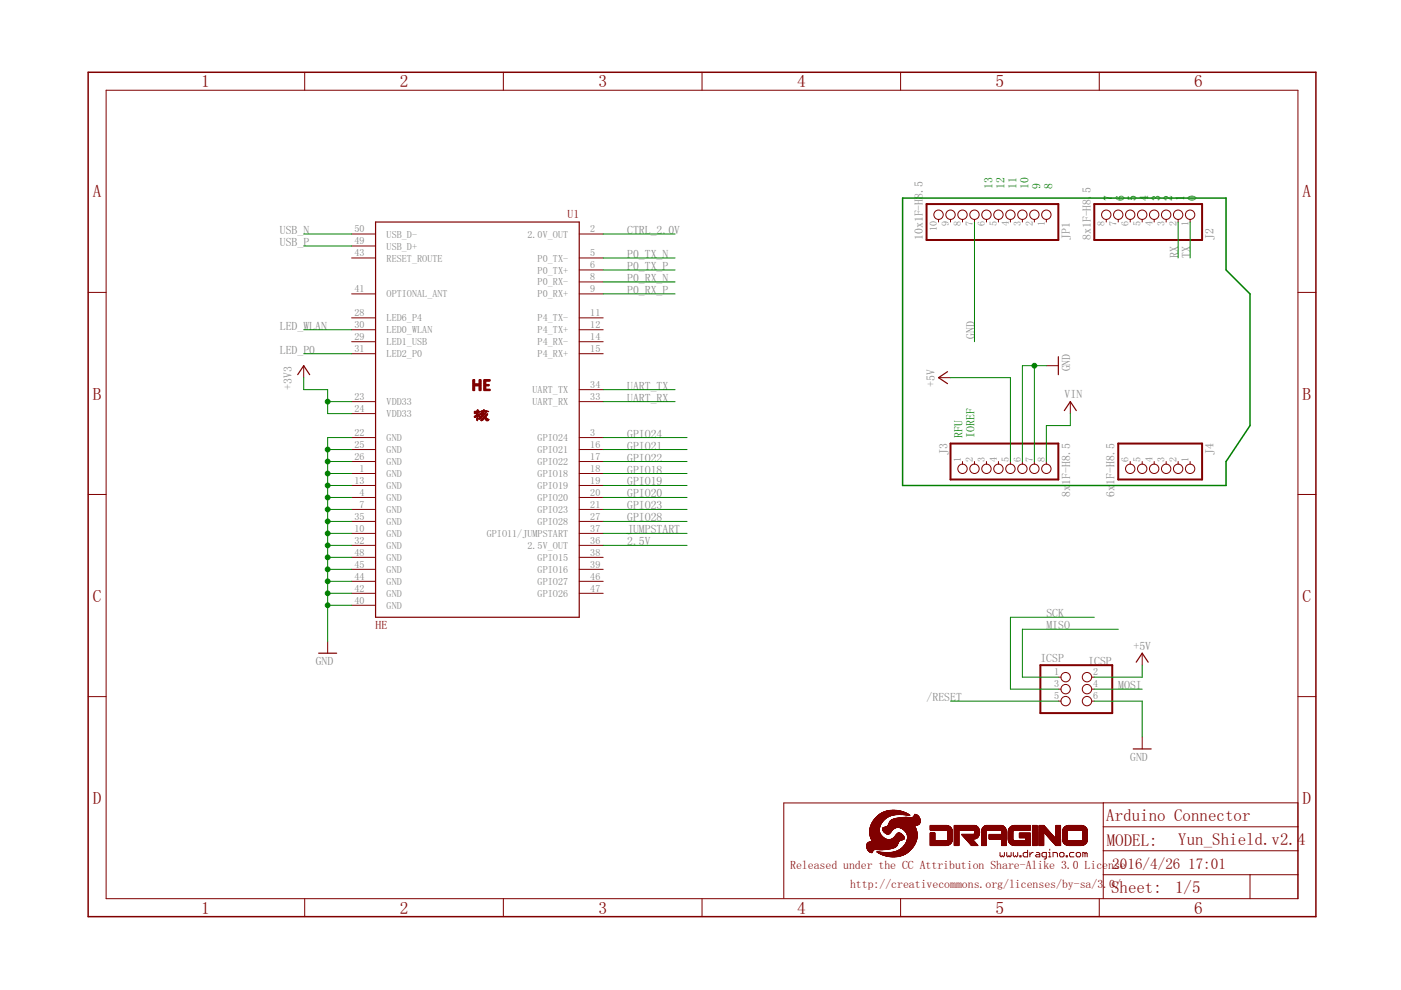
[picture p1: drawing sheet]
<svg xmlns="http://www.w3.org/2000/svg" width="297mm" height="210mm" viewBox="0 0 297 210" stroke-linecap="round" stroke-linejoin="round" font-family="sans-serif">
<defs><g id="words">
<g font-size="3.7" fill="#800000">
<text x="42.6" y="18.5">1</text>
<text x="84.8" y="18.5">2</text>
<text x="126.9" y="18.5">3</text>
<text x="169" y="18.5">4</text>
<text x="211.1" y="18.5">5</text>
<text x="253.2" y="18.5">6</text>
<text x="19.7" y="41.9">A</text>
<text x="276.2" y="41.9">A</text>
<text x="19.7" y="84.7">B</text>
<text x="276.2" y="84.7">B</text>
<text x="19.7" y="127.6">C</text>
<text x="276.2" y="127.6">C</text>
<text x="19.7" y="170.4">D</text>
<text x="276.2" y="170.4">D</text>
<text x="42.6" y="193.7">1</text>
<text x="84.8" y="193.7">2</text>
<text x="126.9" y="193.7">3</text>
<text x="169" y="193.7">4</text>
<text x="211.1" y="193.7">5</text>
<text x="253.2" y="193.7">6</text>
</g>
<g font-size="3.6" fill="#800000">
<text x="234.5" y="174">Arduino Connector</text>
<text x="234.6" y="179.4">MODEL:</text>
<text x="249.8" y="179.1">Yun_Shield.v2.4</text>
<text x="235.6" y="189.4">Sheet:</text>
<text x="249.2" y="189.3">1/5</text>
</g>
<g font-size="3.2" fill="#800000">
<text x="235.8" y="184.2">2016/4/26</text>
<text x="251.9" y="184.2">17:01</text>
</g>
<g font-size="2.5" fill="#008000">
<text x="210.4" y="40.1" transform="rotate(-90 210.4 40.1)">13</text>
<text x="213" y="40.1" transform="rotate(-90 213 40.1)">12</text>
<text x="215.5" y="40.1" transform="rotate(-90 215.5 40.1)">11</text>
<text x="218" y="40.1" transform="rotate(-90 218 40.1)">10</text>
<text x="220.6" y="40.1" transform="rotate(-90 220.6 40.1)">9</text>
<text x="223.1" y="40.1" transform="rotate(-90 223.1 40.1)">8</text>
<text x="235.8" y="42.6" transform="rotate(-90 235.8 42.6)">7</text>
<text x="238.4" y="42.6" transform="rotate(-90 238.4 42.6)">6</text>
<text x="240.9" y="42.6" transform="rotate(-90 240.9 42.6)">5</text>
<text x="243.4" y="42.6" transform="rotate(-90 243.4 42.6)">4</text>
<text x="246" y="42.6" transform="rotate(-90 246 42.6)">3</text>
<text x="248.5" y="42.6" transform="rotate(-90 248.5 42.6)">2</text>
<text x="251.1" y="42.6" transform="rotate(-90 251.1 42.6)">1</text>
<text x="253.6" y="42.6" transform="rotate(-90 253.6 42.6)">0</text>
<text x="204.1" y="92.8" transform="rotate(-90 204.1 92.8)">RFU</text>
<text x="206.6" y="92.8" transform="rotate(-90 206.6 92.8)">IOREF</text>
</g>
<g font-size="2.5" fill="#800000">
<text x="120.3" y="46.3">U1</text>
<text x="79.6" y="133.4">HE</text>
<text x="167.5" y="184.2">Released under the CC Attribution Share-Alike 3.0 License</text>
<text x="180.2" y="188.3">http://creativecommons.org/licenses/by-sa/3</text>
<text x="233.9" y="188.3">.0/</text>
</g>
<g font-size="2.5" fill="#808080">
<text x="59.3" y="49.6">USB_N</text>
<text x="59.3" y="52.1">USB_P</text>
<text x="133" y="49.6">CTRL_2.0V</text>
<text x="195.7" y="50.9" transform="rotate(-90 195.7 50.9)">10x1F-H8.5</text>
<text x="226.8" y="50.9" transform="rotate(-90 226.8 50.9)">JP1</text>
<text x="231.2" y="50.9" transform="rotate(-90 231.2 50.9)">8x1F-H8.5</text>
<text x="257.3" y="50.9" transform="rotate(-90 257.3 50.9)">J2</text>
<text x="133" y="54.7">P0_TX_N</text>
<text x="133" y="57.2">P0_TX_P</text>
<text x="133" y="59.8">P0_RX_N</text>
<text x="249.8" y="54.7" transform="rotate(-90 249.8 54.7)">RX</text>
<text x="252.3" y="54.7" transform="rotate(-90 252.3 54.7)">TX</text>
<text x="133" y="62.3">P0_RX_P</text>
<text x="59.3" y="69.9">LED_WLAN</text>
<text x="206.6" y="71.8" transform="rotate(-90 206.6 71.8)">GND</text>
<text x="59.3" y="75">LED_P0</text>
<text x="61.9" y="82.6" transform="rotate(-90 61.9 82.6)">+3V3</text>
<text x="133" y="82.6">UART_TX</text>
<text x="198.2" y="82" transform="rotate(-90 198.2 82)">+5V</text>
<text x="226.9" y="78.7" transform="rotate(-90 226.9 78.7)">GND</text>
<text x="133" y="85.2">UART_RX</text>
<text x="225.7" y="84.4">VIN</text>
<text x="133" y="95.3">GPIO21</text>
<text x="133" y="92.8">GPIO24</text>
<text x="133" y="100.4">GPIO18</text>
<text x="133" y="97.9">GPIO22</text>
<text x="200.9" y="96.5" transform="rotate(-90 200.9 96.5)">J3</text>
<text x="257.3" y="96.5" transform="rotate(-90 257.3 96.5)">J4</text>
<text x="133" y="105.5">GPIO20</text>
<text x="133" y="102.9">GPIO19</text>
<text x="226.9" y="105.3" transform="rotate(-90 226.9 105.3)">8x</text>
<text x="226.9" y="102.8" transform="rotate(-90 226.9 102.8)">1F-H8.5</text>
<text x="236.3" y="105.3" transform="rotate(-90 236.3 105.3)">6x</text>
<text x="236.3" y="102.8" transform="rotate(-90 236.3 102.8)">1F-H8.5</text>
<text x="133" y="113.1">JUMPSTART</text>
<text x="133" y="110.6">GPIO28</text>
<text x="133" y="108">GPIO23</text>
<text x="133" y="115.6">2.5V</text>
<text x="221.9" y="130.9">SCK</text>
<text x="221.9" y="133.4">MISO</text>
<text x="240.3" y="137.7">+5V</text>
<text x="66.9" y="141">GND</text>
<text x="220.6" y="140.4">ICSP</text>
<text x="230.7" y="141">ICSP</text>
<text x="196.5" y="148.6">/RESET</text>
<text x="237.1" y="146.1">MOSI</text>
<text x="239.6" y="161.3">GND</text>
</g>
<g font-size="2.1" fill="#808080">
<text x="201.2" y="47.9" transform="rotate(-90 201.2 47.9)">9</text>
<text x="203.7" y="47.9" transform="rotate(-90 203.7 47.9)">8</text>
<text x="206.3" y="47.9" transform="rotate(-90 206.3 47.9)">7</text>
<text x="208.8" y="47.9" transform="rotate(-90 208.8 47.9)">6</text>
<text x="211.3" y="47.9" transform="rotate(-90 211.3 47.9)">5</text>
<text x="213.9" y="47.9" transform="rotate(-90 213.9 47.9)">4</text>
<text x="216.4" y="47.9" transform="rotate(-90 216.4 47.9)">3</text>
<text x="219" y="47.9" transform="rotate(-90 219 47.9)">2</text>
<text x="221.5" y="47.9" transform="rotate(-90 221.5 47.9)">1</text>
<text x="234.2" y="47.9" transform="rotate(-90 234.2 47.9)">8</text>
<text x="236.7" y="47.9" transform="rotate(-90 236.7 47.9)">7</text>
<text x="239.3" y="47.9" transform="rotate(-90 239.3 47.9)">6</text>
<text x="241.8" y="47.9" transform="rotate(-90 241.8 47.9)">5</text>
<text x="244.4" y="47.9" transform="rotate(-90 244.4 47.9)">4</text>
<text x="246.9" y="47.9" transform="rotate(-90 246.9 47.9)">3</text>
<text x="249.4" y="47.9" transform="rotate(-90 249.4 47.9)">2</text>
<text x="252" y="47.9" transform="rotate(-90 252 47.9)">1</text>
<text x="75.1" y="51.8">49</text>
<text x="75.1" y="49.3">50</text>
<text x="82" y="52.9">USB_D+</text>
<text x="82" y="50.4">USB_D-</text>
<text x="111.8" y="50.4">2.0V_OUT</text>
<text x="125.1" y="49.3">2</text>
<text x="198.6" y="49" transform="rotate(-90 198.6 49)">10</text>
<text x="75.1" y="54.3">43</text>
<text x="82" y="55.4">RESET_ROUTE</text>
<text x="114" y="55.4">P0_TX-</text>
<text x="114" y="58">P0_TX+</text>
<text x="125.1" y="54.3">5</text>
<text x="125.1" y="56.9">6</text>
<text x="125.1" y="59.4">8</text>
<text x="75.1" y="62">41</text>
<text x="82" y="63.1">OPTIONAL_ANT</text>
<text x="114" y="60.5">P0_RX-</text>
<text x="114" y="63.1">P0_RX+</text>
<text x="125.1" y="62">9</text>
<text x="75.1" y="67">28</text>
<text x="75.1" y="69.6">30</text>
<text x="82" y="68.1">LED6_P4</text>
<text x="82" y="70.7">LED0_WLAN</text>
<text x="114" y="68.1">P4_TX-</text>
<text x="114" y="70.7">P4_TX+</text>
<text x="125.1" y="67">11</text>
<text x="125.1" y="69.6">12</text>
<text x="75.1" y="72.1">29</text>
<text x="75.1" y="74.6">31</text>
<text x="82" y="73.2">LED1_USB</text>
<text x="82" y="75.8">LED2_P0</text>
<text x="114" y="73.2">P4_RX-</text>
<text x="114" y="75.8">P4_RX+</text>
<text x="125.1" y="72.1">14</text>
<text x="125.1" y="74.6">15</text>
<text x="112.9" y="83.4">UART_TX</text>
<text x="125.1" y="82.3">34</text>
<text x="75.1" y="84.8">23</text>
<text x="75.1" y="87.3">24</text>
<text x="82" y="85.9">VDD33</text>
<text x="82" y="88.5">VDD33</text>
<text x="112.9" y="85.9">UART_RX</text>
<text x="125.1" y="84.8">33</text>
<text x="75.1" y="92.4">22</text>
<text x="75.1" y="95">25</text>
<text x="82" y="93.5">GND</text>
<text x="114" y="93.5">GPIO24</text>
<text x="125.1" y="92.4">3</text>
<text x="125.1" y="95">16</text>
<text x="75.1" y="97.5">26</text>
<text x="76.2" y="100">1</text>
<text x="82" y="101.2">GND</text>
<text x="82" y="96.1">GND</text>
<text x="82" y="98.6">GND</text>
<text x="114" y="96.1">GPIO21</text>
<text x="114" y="98.6">GPIO22</text>
<text x="114" y="101.2">GPIO18</text>
<text x="125.1" y="97.5">17</text>
<text x="125.1" y="100">18</text>
<text x="203.7" y="98.1" transform="rotate(-90 203.7 98.1)">1</text>
<text x="206.3" y="98.1" transform="rotate(-90 206.3 98.1)">2</text>
<text x="208.8" y="98.1" transform="rotate(-90 208.8 98.1)">3</text>
<text x="211.3" y="98.1" transform="rotate(-90 211.3 98.1)">4</text>
<text x="213.9" y="98.1" transform="rotate(-90 213.9 98.1)">5</text>
<text x="216.4" y="98.1" transform="rotate(-90 216.4 98.1)">6</text>
<text x="219" y="98.1" transform="rotate(-90 219 98.1)">7</text>
<text x="221.5" y="98.1" transform="rotate(-90 221.5 98.1)">8</text>
<text x="239.3" y="98.1" transform="rotate(-90 239.3 98.1)">6</text>
<text x="241.8" y="98.1" transform="rotate(-90 241.8 98.1)">5</text>
<text x="244.4" y="98.1" transform="rotate(-90 244.4 98.1)">4</text>
<text x="246.9" y="98.1" transform="rotate(-90 246.9 98.1)">3</text>
<text x="249.4" y="98.1" transform="rotate(-90 249.4 98.1)">2</text>
<text x="252" y="98.1" transform="rotate(-90 252 98.1)">1</text>
<text x="75.1" y="102.6">13</text>
<text x="76.2" y="105.1">4</text>
<text x="76.2" y="107.7">7</text>
<text x="82" y="106.2">GND</text>
<text x="82" y="103.7">GND</text>
<text x="114" y="103.7">GPIO19</text>
<text x="114" y="106.2">GPIO20</text>
<text x="125.1" y="102.6">19</text>
<text x="125.1" y="105.1">20</text>
<text x="125.1" y="107.7">21</text>
<text x="75.1" y="112.7">10</text>
<text x="75.1" y="110.2">35</text>
<text x="82" y="108.8">GND</text>
<text x="82" y="113.9">GND</text>
<text x="82" y="111.3">GND</text>
<text x="103.2" y="113.9">GPIO11/JUMPSTART</text>
<text x="114" y="108.8">GPIO23</text>
<text x="114" y="111.3">GPIO28</text>
<text x="125.1" y="110.2">27</text>
<text x="125.1" y="112.7">37</text>
<text x="75.1" y="115.3">32</text>
<text x="75.1" y="117.8">48</text>
<text x="82" y="116.4">GND</text>
<text x="82" y="118.9">GND</text>
<text x="111.8" y="116.4">2.5V_OUT</text>
<text x="114" y="118.9">GPIO15</text>
<text x="125.1" y="115.3">36</text>
<text x="125.1" y="117.8">38</text>
<text x="75.1" y="125.4">42</text>
<text x="75.1" y="122.9">44</text>
<text x="75.1" y="120.4">45</text>
<text x="82" y="124">GND</text>
<text x="82" y="121.5">GND</text>
<text x="114" y="121.5">GPIO16</text>
<text x="114" y="124">GPIO27</text>
<text x="125.1" y="120.4">39</text>
<text x="125.1" y="122.9">46</text>
<text x="125.1" y="125.4">47</text>
<text x="75.1" y="128">40</text>
<text x="82" y="129.1">GND</text>
<text x="82" y="126.6">GND</text>
<text x="114" y="126.6">GPIO26</text>
<text x="223.5" y="143.2">1</text>
<text x="231.8" y="143.2">2</text>
<text x="223.5" y="145.7">3</text>
<text x="223.5" y="148.3">5</text>
<text x="231.8" y="145.7">4</text>
<text x="231.8" y="148.3">6</text>
</g>
</g></defs>
<path d="M196.4 43.3h28v7.6h-28zM232 43.3h22.9v7.6h-22.9zM201.5 94h22.9v7.7h-22.9zM237.1 94h17.8v7.7h-17.8zM220.6 141h15.2v10.2h-15.2z" fill="none" stroke="#800000" stroke-width=".42"/>
<g fill="none" stroke="#800000" stroke-width=".21">
<path d="M22.5 19.1h252.7v171.4h-252.7zM64.6 15.3v3.8M106.7 15.3v3.8M148.8 15.3v3.8M190.9 15.3v3.8M233.1 15.3v3.8M74.5 49.6h5.1M74.5 54.7h5.1M74.5 52.2h5.1M122.8 49.6h5.1M122.8 54.7h5.1M122.8 57.2h5.1"/>
<path d="M122.8 59.8h5.1M199 46.5v.6M201.5 46.5v.6M204.1 46.5v.6M206.6 46.5v.6M209.1 46.5v.6M211.7 46.5v.6M214.2 46.5v.6M216.8 46.5v.6M219.3 46.5v.6M221.8 46.5v.6M234.5 46.5v.6"/>
<path d="M237.1 46.5v.6M239.6 46.5v.6M242.2 46.5v.6M244.7 46.5v.6M247.2 46.5v.6M249.8 46.5v.6M252.3 46.5v.6M18.7 62h3.8M64.4 77.5v2.6M74.5 62.3h5.1M74.5 67.4h5.1M74.5 69.9h5.1"/>
<path d="M74.5 72.5h5.1M74.5 75h5.1M122.8 62.3h5.1M122.8 67.4h5.1M122.8 69.9h5.1M122.8 72.5h5.1M122.8 75h5.1M221.8 77.5h2.6M275.2 62h3.8M74.5 92.8h5.1M74.5 95.3h5.1M74.5 97.9h5.1"/>
<path d="M74.5 85.2h5.1M74.5 87.7h5.1M122.8 92.8h5.1M122.8 95.3h5.1M122.8 97.9h5.1M122.8 85.2h5.1M122.8 82.6h5.1M199 80.1h2.5M204.1 97.9v.5M206.6 97.9v.5M209.1 97.9v.5M211.7 97.9v.5"/>
<path d="M214.2 97.9v.5M216.8 97.9v.5M219.3 97.9v.5M221.8 97.9v.5M226.9 85.2v2.5M239.6 97.9v.5M242.2 97.9v.5M244.7 97.9v.5M247.2 97.9v.5M249.8 97.9v.5M252.3 97.9v.5M18.7 104.8h3.8"/>
<path d="M74.5 100.4h5.1M74.5 105.5h5.1M74.5 108h5.1M74.5 113.1h5.1M74.5 102.9h5.1M74.5 110.6h5.1M74.5 115.6h5.1M74.5 118.2h5.1M122.8 100.4h5.1M122.8 105.5h5.1M122.8 108h5.1M122.8 113.1h5.1"/>
<path d="M122.8 102.9h5.1M122.8 110.6h5.1M122.8 115.6h5.1M122.8 118.2h5.1M275.2 104.8h3.8M69.5 136v2.5M74.5 120.7h5.1M74.5 128.3h5.1M74.5 125.8h5.1M74.5 123.3h5.1M122.8 120.7h5.1M122.8 125.8h5.1"/>
<path d="M122.8 123.3h5.1M242.2 138.5v2.5M18.7 147.7h3.8M224.4 143.6h.6M224.4 146.1h.6M224.4 148.7h.6M231.5 143.6h.5M231.5 146.1h.5M231.5 148.7h.5M242.2 156.3v2.5M275.2 147.7h3.8M233.9 175.3h41.3"/>
<path d="M233.9 170.2h-67.7v20.2M275.2 170.2h-41.3v20.3M64.6 190.5v3.9M106.7 190.5v3.9M148.8 190.5v3.9M190.9 190.5v3.9M212 180.7v.7l.3 .3 .2-.3 .2 .3 .3-.3v-.7M213.4 180.7v.7l.3 .3 .2-.3 .2 .3 .3-.3v-.7M214.8 180.7v.7l.3 .3 .2-.3 .2 .3 .3-.3v-.7M216.2 181.4h.3v.3h-.3zM217.9 180.3v1.4h-.7l-.3-.3v-.4l.3-.3h.7M218.4 180.7v1"/>
<path d="M219.1 180.7h-.3l-.4 .5M219.8 180.7h.4l.3 .3v.7h-.7l-.3-.3 .3-.2h.7M221.8 181.7h-.7l-.2-.3v-.4l.2-.3h.7v1.2l-.4 .2M222.3 181.7h.5M222.3 180.7h.3v1M222.6 180v.3M223.3 181.7v-1h.7l.2 .3v.7M224.9 180.7h.5l.2 .3v.4l-.2 .3h-.5l-.2-.3v-.4zM226.1 181.4h.2v.3h-.2zM227.7 180.7h-.7l-.2 .3v.4l.2 .3h.7M228.2 181l.2-.3h.5l.2 .3v.4l-.2 .3h-.5l-.2-.3zM230 181l-.4-.3v1"/>
<path d="M230 181v.7M230 181l.3-.3 .2 .3v.7M233.1 190.5v3.9M233.9 185.5h41.3M233.9 180.4h41.3M265 185.5v5"/>
<circle cx="199" cy="45.5" r=".99"/>
<circle cx="201.5" cy="45.5" r=".99"/>
<circle cx="204.1" cy="45.5" r=".99"/>
<circle cx="206.6" cy="45.5" r=".99"/>
<circle cx="209.1" cy="45.5" r=".99"/>
<circle cx="211.7" cy="45.5" r=".99"/>
<circle cx="214.2" cy="45.5" r=".99"/>
<circle cx="216.8" cy="45.5" r=".99"/>
<circle cx="219.3" cy="45.5" r=".99"/>
<circle cx="221.8" cy="45.5" r=".99"/>
<circle cx="234.5" cy="45.5" r=".99"/>
<circle cx="237.1" cy="45.5" r=".99"/>
<circle cx="239.6" cy="45.5" r=".99"/>
<circle cx="242.2" cy="45.5" r=".99"/>
<circle cx="244.7" cy="45.5" r=".99"/>
<circle cx="247.2" cy="45.5" r=".99"/>
<circle cx="249.8" cy="45.5" r=".99"/>
<circle cx="252.3" cy="45.5" r=".99"/>
<circle cx="204.1" cy="99.4" r=".99"/>
<circle cx="206.6" cy="99.4" r=".99"/>
<circle cx="209.1" cy="99.4" r=".99"/>
<circle cx="211.7" cy="99.4" r=".99"/>
<circle cx="214.2" cy="99.4" r=".99"/>
<circle cx="216.8" cy="99.4" r=".99"/>
<circle cx="219.3" cy="99.4" r=".99"/>
<circle cx="221.8" cy="99.4" r=".99"/>
<circle cx="239.6" cy="99.4" r=".99"/>
<circle cx="242.2" cy="99.4" r=".99"/>
<circle cx="244.7" cy="99.4" r=".99"/>
<circle cx="247.2" cy="99.4" r=".99"/>
<circle cx="249.8" cy="99.4" r=".99"/>
<circle cx="252.3" cy="99.4" r=".99"/>
<circle cx="225.9" cy="143.6" r=".99"/>
<circle cx="225.9" cy="146.1" r=".99"/>
<circle cx="225.9" cy="148.7" r=".99"/>
<circle cx="230.5" cy="146.1" r=".99"/>
<circle cx="230.5" cy="143.6" r=".99"/>
<circle cx="230.5" cy="148.7" r=".99"/>
</g>
<path d="M79.6 47.1h43.2v83.8h-43.2zM63.1 79.4l1.3-1.9 1.3 1.9M200.9 78.8l-1.9 1.3 1.9 1.2M224.4 75.6v3.8M225.7 87.1l1.2-1.9 1.3 1.9M67.6 138.5h3.8M240.3 158.8h3.8M240.9 140.4l1.3-1.9 1.2 1.9" fill="none" stroke="#800000" stroke-width=".25"/>
<path d="M18.7 15.3h260.3v179.1h-260.3z" fill="none" stroke="#800000" stroke-width=".32"/>
<g fill="#800000" stroke="#800000" stroke-width=".21">
<path d="M101.2 89.1l.1 .1z"/>
<path d="M102 89.1l.1 .1z"/>
<path d="M102.1 89.1l.1 .1z"/>
<path d="M103.1 89.1l.1 .1z"/>
<path d="M103.2 89.1l.1 .1z"/>
<path d="M103.3 89.1l.1 .1z"/>
<path d="M103.4 89.1l.1 .1z"/>
<path d="M101.1 89l.1 .1z"/>
<path d="M101.2 89l.1 .1z"/>
<path d="M101.9 89l.1 .1z"/>
<path d="M102 89l.1 .1z"/>
<path d="M102.1 89l.1 .1z"/>
<path d="M102.2 89l.1 .1z"/>
<path d="M102.3 89l.1 .1z"/>
<path d="M103 89l.1 .1z"/>
<path d="M103.1 89l.1 .1z"/>
<path d="M103.2 89l.1 .1z"/>
<path d="M103.3 89l.1 .1z"/>
<path d="M103.4 89l.1 .1z"/>
<path d="M103.5 89l.1 .1z"/>
<path d="M101.1 88.9l.1 .1z"/>
<path d="M101.2 88.9l.1 .1z"/>
<path d="M102 88.9l.1 .1z"/>
<path d="M102.1 88.9l.1 .1z"/>
<path d="M102.2 88.9l.1 .1z"/>
<path d="M102.3 88.9l.1 .1z"/>
<path d="M102.4 88.9l.1 .1z"/>
<path d="M103 88.9l.1 .1z"/>
<path d="M103.1 88.9l.1 .1z"/>
<path d="M103.2 88.9l.1 .1z"/>
<path d="M103.3 88.9l.1 .1z"/>
<path d="M103.4 88.9l.1 .1z"/>
<path d="M103.5 88.9l.1 .1z"/>
<path d="M103.6 88.9l.1 .1z"/>
<path d="M101.1 88.8l.1 .1z"/>
<path d="M101.2 88.8l.1 .1z"/>
<path d="M101.5 88.8l.1 .1z"/>
<path d="M101.6 88.8l.1 .1z"/>
<path d="M102.1 88.8l.1 .1z"/>
<path d="M102.2 88.8l.1 .1z"/>
<path d="M102.3 88.8l.1 .1z"/>
<path d="M102.4 88.8l.1 .1z"/>
<path d="M102.5 88.8l.1 .1z"/>
<path d="M102.9 88.8l.1 .1z"/>
<path d="M103 88.8l.1 .1z"/>
<path d="M103.1 88.8l.1 .1z"/>
<path d="M103.2 88.8l.1 .1z"/>
<path d="M103.3 88.8l.1 .1z"/>
<path d="M103.4 88.8l.1 .1z"/>
<path d="M101.1 88.7l.1 .1z"/>
<path d="M101.2 88.7l.1 .1z"/>
<path d="M101.5 88.7l.1 .1z"/>
<path d="M101.6 88.7l.1 .1z"/>
<path d="M101.7 88.7l.1 .1z"/>
<path d="M101.8 88.7l.1 .1z"/>
<path d="M102.2 88.7l.1 .1z"/>
<path d="M102.3 88.7l.1 .1z"/>
<path d="M102.4 88.7l.1 .1z"/>
<path d="M102.5 88.7l.1 .1z"/>
<path d="M102.6 88.7l.1 .1z"/>
<path d="M102.8 88.7l.1 .1z"/>
<path d="M102.9 88.7l.1 .1z"/>
<path d="M103 88.7l.1 .1z"/>
<path d="M103.1 88.7l.1 .1z"/>
<path d="M103.2 88.7l.1 .1z"/>
<path d="M101.1 88.6l.1 .1z"/>
<path d="M101.2 88.6l.1 .1z"/>
<path d="M101.5 88.6l.1 .1z"/>
<path d="M101.6 88.6l.1 .1z"/>
<path d="M101.7 88.6l.1 .1z"/>
<path d="M101.8 88.6l.1 .1z"/>
<path d="M101.9 88.6l.1 .1z"/>
<path d="M102.3 88.6l.1 .1z"/>
<path d="M102.4 88.6l.1 .1z"/>
<path d="M102.5 88.6l.1 .1z"/>
<path d="M102.6 88.6l.1 .1z"/>
<path d="M102.7 88.6l.1 .1z"/>
<path d="M102.8 88.6l.1 .1z"/>
<path d="M102.9 88.6l.1 .1z"/>
<path d="M103 88.6l.1 .1z"/>
<path d="M103.1 88.6l.1 .1z"/>
<path d="M101.2 88.5l.1 .1z"/>
<path d="M101.6 88.5l.1 .1z"/>
<path d="M101.7 88.5l.1 .1z"/>
<path d="M101.8 88.5l.1 .1z"/>
<path d="M101.9 88.5l.1 .1z"/>
<path d="M102 88.5l.1 .1z"/>
<path d="M102.4 88.5l.1 .1z"/>
<path d="M102.5 88.5l.1 .1z"/>
<path d="M102.6 88.5l.1 .1z"/>
<path d="M102.7 88.5l.1 .1z"/>
<path d="M102.8 88.5l.1 .1z"/>
<path d="M102.9 88.5l.1 .1z"/>
<path d="M103 88.5l.1 .1z"/>
<path d="M100.6 88.4v.1z"/>
<path d="M100.7 88.4l.1 .1z"/>
<path d="M100.8 88.4l.1 .1z"/>
<path d="M101.2 88.4l.1 .1z"/>
<path d="M101.8 88.4l.1 .1z"/>
<path d="M101.9 88.4l.1 .1z"/>
<path d="M102 88.4l.1 .1z"/>
<path d="M102.1 88.4l.1 .1z"/>
<path d="M102.5 88.4l.1 .1z"/>
<path d="M102.6 88.4l.1 .1z"/>
<path d="M102.7 88.4l.1 .1z"/>
<path d="M102.8 88.4l.1 .1z"/>
<path d="M102.9 88.4l.1 .1z"/>
<path d="M100.6 88.3v.1z"/>
<path d="M100.7 88.3l.1 .1z"/>
<path d="M100.8 88.3l.1 .1z"/>
<path d="M100.9 88.3l.1 .1z"/>
<path d="M101 88.3l.1 .1z"/>
<path d="M101.2 88.3l.1 .1z"/>
<path d="M101.9 88.3l.1 .1z"/>
<path d="M102 88.3l.1 .1z"/>
<path d="M102.1 88.3l.1 .1z"/>
<path d="M102.2 88.3l.1 .1z"/>
<path d="M102.6 88.3l.1 .1z"/>
<path d="M102.7 88.3l.1 .1z"/>
<path d="M102.8 88.3l.1 .1z"/>
<path d="M102.9 88.3l.1 .1z"/>
<path d="M100.6 88.2v.1z"/>
<path d="M100.7 88.2l.1 .1z"/>
<path d="M100.8 88.2l.1 .1z"/>
<path d="M100.9 88.2l.1 .1z"/>
<path d="M101 88.2l.1 .1z"/>
<path d="M101.1 88.2l.1 .1z"/>
<path d="M101.2 88.2l.1 .1z"/>
<path d="M101.5 88.2l.1 .1z"/>
<path d="M101.6 88.2l.1 .1z"/>
<path d="M101.7 88.2l.1 .1z"/>
<path d="M102 88.2l.1 .1z"/>
<path d="M102.1 88.2l.1 .1z"/>
<path d="M102.2 88.2l.1 .1z"/>
<path d="M102.3 88.2l.1 .1z"/>
<path d="M102.7 88.2l.1 .1z"/>
<path d="M102.8 88.2l.1 .1z"/>
<path d="M102.9 88.2l.1 .1z"/>
<path d="M103 88.2l.1 .1z"/>
<path d="M100.8 88.1l.1 .1z"/>
<path d="M100.9 88.1l.1 .1z"/>
<path d="M101 88.1l.1 .1z"/>
<path d="M101.1 88.1l.1 .1z"/>
<path d="M101.2 88.1l.1 .1z"/>
<path d="M101.3 88.1l.1 .1z"/>
<path d="M101.4 88.1l.1 .1z"/>
<path d="M101.5 88.1l.1 .1z"/>
<path d="M101.6 88.1l.1 .1z"/>
<path d="M101.7 88.1l.1 .1z"/>
<path d="M102.1 88.1l.1 .1z"/>
<path d="M102.2 88.1l.1 .1z"/>
<path d="M102.3 88.1l.1 .1z"/>
<path d="M102.4 88.1l.1 .1z"/>
<path d="M102.8 88.1l.1 .1z"/>
<path d="M102.9 88.1l.1 .1z"/>
<path d="M103 88.1l.1 .1z"/>
<path d="M103.1 88.1l.1 .1z"/>
<path d="M100.9 88l.1 .1z"/>
<path d="M101 88l.1 .1z"/>
<path d="M101.1 88l.1 .1z"/>
<path d="M101.2 88l.1 .1z"/>
<path d="M101.3 88l.1 .1z"/>
<path d="M101.4 88l.1 .1z"/>
<path d="M101.5 88l.1 .1z"/>
<path d="M101.6 88l.1 .1z"/>
<path d="M102.2 88l.1 .1z"/>
<path d="M102.3 88l.1 .1z"/>
<path d="M102.4 88l.1 .1z"/>
<path d="M102.5 88l.1 .1z"/>
<path d="M102.9 88l.1 .1z"/>
<path d="M103 88l.1 .1z"/>
<path d="M103.1 88l.1 .1z"/>
<path d="M103.2 88l.1 .1z"/>
<path d="M101 87.9l.1 .1z"/>
<path d="M101.1 87.9l.1 .1z"/>
<path d="M101.2 87.9l.1 .1z"/>
<path d="M101.3 87.9l.1 .1z"/>
<path d="M101.4 87.9l.1 .1z"/>
<path d="M101.9 87.9l.1 .1z"/>
<path d="M102 87.9l.1 .1z"/>
<path d="M102.1 87.9l.1 .1z"/>
<path d="M102.2 87.9l.1 .1z"/>
<path d="M102.3 87.9l.1 .1z"/>
<path d="M102.4 87.9l.1 .1z"/>
<path d="M102.5 87.9l.1 .1z"/>
<path d="M102.6 87.9l.1 .1z"/>
<path d="M103 87.9l.1 .1z"/>
<path d="M103.1 87.9l.1 .1z"/>
<path d="M103.2 87.9l.1 .1z"/>
<path d="M101.1 87.8l.1 .1z"/>
<path d="M101.2 87.8l.1 .1z"/>
<path d="M101.3 87.8l.1 .1z"/>
<path d="M101.7 87.8l.1 .1z"/>
<path d="M101.8 87.8l.1 .1z"/>
<path d="M101.9 87.8l.1 .1z"/>
<path d="M102 87.8l.1 .1z"/>
<path d="M102.1 87.8l.1 .1z"/>
<path d="M102.2 87.8l.1 .1z"/>
<path d="M102.3 87.8l.1 .1z"/>
<path d="M102.4 87.8l.1 .1z"/>
<path d="M102.5 87.8l.1 .1z"/>
<path d="M102.6 87.8l.1 .1z"/>
<path d="M102.7 87.8l.1 .1z"/>
<path d="M103.2 87.8l.1 .1z"/>
<path d="M103.3 87.8l.1 .1z"/>
<path d="M101.1 87.7l.1 .1z"/>
<path d="M101.2 87.7l.1 .1z"/>
<path d="M101.3 87.7l.1 .1z"/>
<path d="M101.7 87.7l.1 .1z"/>
<path d="M101.8 87.7l.1 .1z"/>
<path d="M101.9 87.7l.1 .1z"/>
<path d="M102 87.7l.1 .1z"/>
<path d="M102.1 87.7l.1 .1z"/>
<path d="M102.2 87.7l.1 .1z"/>
<path d="M102.7 87.7l.1 .1z"/>
<path d="M102.8 87.7l.1 .1z"/>
<path d="M103.3 87.7l.1 .1z"/>
<path d="M100.6 87.6v.1z"/>
<path d="M100.7 87.6l.1 .1z"/>
<path d="M101.1 87.6l.1 .1z"/>
<path d="M101.2 87.6l.1 .1z"/>
<path d="M101.3 87.6l.1 .1z"/>
<path d="M102 87.6l.1 .1z"/>
<path d="M102.1 87.6l.1 .1z"/>
<path d="M102.2 87.6l.1 .1z"/>
<path d="M102.3 87.6l.1 .1z"/>
<path d="M102.4 87.6l.1 .1z"/>
<path d="M102.8 87.6l.1 .1z"/>
<path d="M102.9 87.6l.1 .1z"/>
<path d="M100.6 87.5v.1z"/>
<path d="M100.7 87.5l.1 .1z"/>
<path d="M100.8 87.5l.1 .1z"/>
<path d="M100.9 87.5l.1 .1z"/>
<path d="M101 87.5l.1 .1z"/>
<path d="M101.1 87.5l.1 .1z"/>
<path d="M101.2 87.5l.1 .1z"/>
<path d="M101.3 87.5l.1 .1z"/>
<path d="M102.2 87.5l.1 .1z"/>
<path d="M102.3 87.5l.1 .1z"/>
<path d="M102.4 87.5l.1 .1z"/>
<path d="M102.5 87.5l.1 .1z"/>
<path d="M102.9 87.5l.1 .1z"/>
<path d="M103 87.5l.1 .1z"/>
<path d="M100.6 87.4v.1z"/>
<path d="M100.7 87.4l.1 .1z"/>
<path d="M100.8 87.4l.1 .1z"/>
<path d="M100.9 87.4l.1 .1z"/>
<path d="M101 87.4l.1 .1z"/>
<path d="M101.1 87.4l.1 .1z"/>
<path d="M101.2 87.4l.1 .1z"/>
<path d="M101.3 87.4l.1 .1z"/>
<path d="M101.4 87.4l.1 .1z"/>
<path d="M101.5 87.4l.1 .1z"/>
<path d="M102.3 87.4l.1 .1z"/>
<path d="M102.4 87.4l.1 .1z"/>
<path d="M102.5 87.4l.1 .1z"/>
<path d="M103 87.4l.1 .1z"/>
<path d="M100.6 87.3v.1z"/>
<path d="M100.7 87.3l.1 .1z"/>
<path d="M100.8 87.3l.1 .1z"/>
<path d="M100.9 87.3l.1 .1z"/>
<path d="M101 87.3l.1 .1z"/>
<path d="M101.1 87.3l.1 .1z"/>
<path d="M101.2 87.3l.1 .1z"/>
<path d="M101.3 87.3l.1 .1z"/>
<path d="M101.4 87.3l.1 .1z"/>
<path d="M101.5 87.3l.1 .1z"/>
<path d="M101.6 87.3l.1 .1z"/>
<path d="M101.9 87.3l.1 .1z"/>
<path d="M102 87.3l.1 .1z"/>
<path d="M102.1 87.3l.1 .1z"/>
<path d="M102.3 87.3l.1 .1z"/>
<path d="M102.4 87.3l.1 .1z"/>
<path d="M102.5 87.3l.1 .1z"/>
<path d="M102.6 87.3l.1 .1z"/>
<path d="M100.6 87.2v.1z"/>
<path d="M100.7 87.2l.1 .1z"/>
<path d="M100.8 87.2l.1 .1z"/>
<path d="M100.9 87.2l.1 .1z"/>
<path d="M101 87.2l.1 .1z"/>
<path d="M101.1 87.2l.1 .1z"/>
<path d="M101.2 87.2l.1 .1z"/>
<path d="M101.3 87.2l.1 .1z"/>
<path d="M101.4 87.2l.1 .1z"/>
<path d="M101.5 87.2l.1 .1z"/>
<path d="M101.6 87.2l.1 .1z"/>
<path d="M101.7 87.2l.1 .1z"/>
<path d="M101.9 87.2l.1 .1z"/>
<path d="M102 87.2l.1 .1z"/>
<path d="M102.1 87.2l.1 .1z"/>
<path d="M102.2 87.2l.1 .1z"/>
<path d="M102.3 87.2l.1 .1z"/>
<path d="M102.4 87.2l.1 .1z"/>
<path d="M102.5 87.2l.1 .1z"/>
<path d="M102.6 87.2l.1 .1z"/>
<path d="M102.7 87.2l.1 .1z"/>
<path d="M102.8 87.2l.1 .1z"/>
<path d="M102.9 87.2l.1 .1z"/>
<path d="M103 87.2l.1 .1z"/>
<path d="M103.1 87.2l.1 .1z"/>
<path d="M103.2 87.2l.1 .1z"/>
<path d="M103.3 87.2l.1 .1z"/>
<path d="M103.4 87.2l.1 .1z"/>
<path d="M103.5 87.2l.1 .1z"/>
<path d="M101.1 87.1l.1 .1z"/>
<path d="M101.2 87.1l.1 .1z"/>
<path d="M101.3 87.1l.1 .1z"/>
<path d="M101.4 87.1l.1 .1z"/>
<path d="M102.1 87.1l.1 .1z"/>
<path d="M102.2 87.1l.1 .1z"/>
<path d="M102.3 87.1l.1 .1z"/>
<path d="M102.4 87.1l.1 .1z"/>
<path d="M102.5 87.1l.1 .1z"/>
<path d="M102.6 87.1l.1 .1z"/>
<path d="M102.7 87.1l.1 .1z"/>
<path d="M102.8 87.1l.1 .1z"/>
<path d="M102.9 87.1l.1 .1z"/>
<path d="M103 87.1l.1 .1z"/>
<path d="M103.1 87.1l.1 .1z"/>
<path d="M103.2 87.1l.1 .1z"/>
<path d="M101.2 87l.1 .1z"/>
<path d="M101.3 87l.1 .1z"/>
<path d="M102.4 87l.1 .1z"/>
<path d="M102.5 87l.1 .1z"/>
<path d="M102.6 87l.1 .1z"/>
<path d="M102.7 87l.1 .1z"/>
<path d="M101.2 86.9l.1 .1z"/>
<path d="M101.3 86.9l.1 .1z"/>
<path d="M102.5 86.9l.1 .1z"/>
<path d="M102.6 86.9l.1 .1z"/>
<path d="M100.3 82.7l.1 .1z"/>
<path d="M100.4 82.7l.1 .1z"/>
<path d="M100.5 82.7l.1 .1z"/>
<path d="M100.6 82.7v.1z"/>
<path d="M101.6 82.7l.1 .1z"/>
<path d="M101.7 82.7l.1 .1z"/>
<path d="M101.8 82.7l.1 .1z"/>
<path d="M101.9 82.7l.1 .1z"/>
<path d="M102.6 82.7l.1 .1z"/>
<path d="M102.7 82.7l.1 .1z"/>
<path d="M102.8 82.7l.1 .1z"/>
<path d="M102.9 82.7l.1 .1z"/>
<path d="M103 82.7l.1 .1z"/>
<path d="M103.1 82.7l.1 .1z"/>
<path d="M103.2 82.7l.1 .1z"/>
<path d="M103.3 82.7l.1 .1z"/>
<path d="M103.4 82.7l.1 .1z"/>
<path d="M103.5 82.7l.1 .1z"/>
<path d="M103.6 82.7l.1 .1z"/>
<path d="M103.7 82.7l.1 .1z"/>
<path d="M103.8 82.7l.1 .1z"/>
<path d="M100.3 82.6l.1 .1z"/>
<path d="M100.4 82.6l.1 .1z"/>
<path d="M100.5 82.6l.1 .1z"/>
<path d="M100.6 82.6v.1z"/>
<path d="M101.6 82.6l.1 .1z"/>
<path d="M101.7 82.6l.1 .1z"/>
<path d="M101.8 82.6l.1 .1z"/>
<path d="M101.9 82.6l.1 .1z"/>
<path d="M102.6 82.6l.1 .1z"/>
<path d="M102.7 82.6l.1 .1z"/>
<path d="M102.8 82.6l.1 .1z"/>
<path d="M102.9 82.6l.1 .1z"/>
<path d="M103 82.6l.1 .1z"/>
<path d="M103.1 82.6l.1 .1z"/>
<path d="M103.2 82.6l.1 .1z"/>
<path d="M103.3 82.6l.1 .1z"/>
<path d="M103.4 82.6l.1 .1z"/>
<path d="M103.5 82.6l.1 .1z"/>
<path d="M103.6 82.6l.1 .1z"/>
<path d="M103.7 82.6l.1 .1z"/>
<path d="M103.8 82.6l.1 .1z"/>
<path d="M100.3 82.5l.1 .1z"/>
<path d="M100.4 82.5l.1 .1z"/>
<path d="M100.5 82.5l.1 .1z"/>
<path d="M100.6 82.5v.1z"/>
<path d="M101.6 82.5l.1 .1z"/>
<path d="M101.7 82.5l.1 .1z"/>
<path d="M101.8 82.5l.1 .1z"/>
<path d="M101.9 82.5l.1 .1z"/>
<path d="M102.6 82.5l.1 .1z"/>
<path d="M102.7 82.5l.1 .1z"/>
<path d="M102.8 82.5l.1 .1z"/>
<path d="M102.9 82.5l.1 .1z"/>
<path d="M103 82.5l.1 .1z"/>
<path d="M103.1 82.5l.1 .1z"/>
<path d="M103.2 82.5l.1 .1z"/>
<path d="M103.3 82.5l.1 .1z"/>
<path d="M103.4 82.5l.1 .1z"/>
<path d="M103.5 82.5l.1 .1z"/>
<path d="M103.6 82.5l.1 .1z"/>
<path d="M103.7 82.5l.1 .1z"/>
<path d="M103.8 82.5l.1 .1z"/>
<path d="M100.3 82.4l.1 .1z"/>
<path d="M100.4 82.4l.1 .1z"/>
<path d="M100.5 82.4l.1 .1z"/>
<path d="M100.6 82.4v.1z"/>
<path d="M101.6 82.4l.1 .1z"/>
<path d="M101.7 82.4l.1 .1z"/>
<path d="M101.8 82.4l.1 .1z"/>
<path d="M101.9 82.4l.1 .1z"/>
<path d="M102.6 82.4l.1 .1z"/>
<path d="M102.7 82.4l.1 .1z"/>
<path d="M102.8 82.4l.1 .1z"/>
<path d="M102.9 82.4l.1 .1z"/>
<path d="M100.3 82.3l.1 .1z"/>
<path d="M100.4 82.3l.1 .1z"/>
<path d="M100.5 82.3l.1 .1z"/>
<path d="M100.6 82.3v.1z"/>
<path d="M101.6 82.3l.1 .1z"/>
<path d="M101.7 82.3l.1 .1z"/>
<path d="M101.8 82.3l.1 .1z"/>
<path d="M101.9 82.3l.1 .1z"/>
<path d="M102.6 82.3l.1 .1z"/>
<path d="M102.7 82.3l.1 .1z"/>
<path d="M102.8 82.3l.1 .1z"/>
<path d="M102.9 82.3l.1 .1z"/>
<path d="M100.3 82.2l.1 .1z"/>
<path d="M100.4 82.2l.1 .1z"/>
<path d="M100.5 82.2l.1 .1z"/>
<path d="M100.6 82.2v.1z"/>
<path d="M101.6 82.2l.1 .1z"/>
<path d="M101.7 82.2l.1 .1z"/>
<path d="M101.8 82.2l.1 .1z"/>
<path d="M101.9 82.2l.1 .1z"/>
<path d="M102.6 82.2l.1 .1z"/>
<path d="M102.7 82.2l.1 .1z"/>
<path d="M102.8 82.2l.1 .1z"/>
<path d="M102.9 82.2l.1 .1z"/>
<path d="M100.3 82.1l.1 .1z"/>
<path d="M100.4 82.1l.1 .1z"/>
<path d="M100.5 82.1l.1 .1z"/>
<path d="M100.6 82.1v.1z"/>
<path d="M101.6 82.1l.1 .1z"/>
<path d="M101.7 82.1l.1 .1z"/>
<path d="M101.8 82.1l.1 .1z"/>
<path d="M101.9 82.1l.1 .1z"/>
<path d="M102.6 82.1l.1 .1z"/>
<path d="M102.7 82.1l.1 .1z"/>
<path d="M102.8 82.1l.1 .1z"/>
<path d="M102.9 82.1l.1 .1z"/>
<path d="M100.3 82l.1 .1z"/>
<path d="M100.4 82l.1 .1z"/>
<path d="M100.5 82l.1 .1z"/>
<path d="M100.6 82v.1z"/>
<path d="M101.6 82l.1 .1z"/>
<path d="M101.7 82l.1 .1z"/>
<path d="M101.8 82l.1 .1z"/>
<path d="M101.9 82l.1 .1z"/>
<path d="M102.6 82l.1 .1z"/>
<path d="M102.7 82l.1 .1z"/>
<path d="M102.8 82l.1 .1z"/>
<path d="M102.9 82l.1 .1z"/>
<path d="M100.3 81.9l.1 .1z"/>
<path d="M100.4 81.9l.1 .1z"/>
<path d="M100.5 81.9l.1 .1z"/>
<path d="M100.6 81.9v.1z"/>
<path d="M101.6 81.9l.1 .1z"/>
<path d="M101.7 81.9l.1 .1z"/>
<path d="M101.8 81.9l.1 .1z"/>
<path d="M101.9 81.9l.1 .1z"/>
<path d="M102.6 81.9l.1 .1z"/>
<path d="M102.7 81.9l.1 .1z"/>
<path d="M102.8 81.9l.1 .1z"/>
<path d="M102.9 81.9l.1 .1z"/>
<path d="M100.3 81.8l.1 .1z"/>
<path d="M100.4 81.8l.1 .1z"/>
<path d="M100.5 81.8l.1 .1z"/>
<path d="M100.6 81.8v.1z"/>
<path d="M101.6 81.8l.1 .1z"/>
<path d="M101.7 81.8l.1 .1z"/>
<path d="M101.8 81.8l.1 .1z"/>
<path d="M101.9 81.8l.1 .1z"/>
<path d="M102.6 81.8l.1 .1z"/>
<path d="M102.7 81.8l.1 .1z"/>
<path d="M102.8 81.8l.1 .1z"/>
<path d="M102.9 81.8l.1 .1z"/>
<path d="M100.3 81.7l.1 .1z"/>
<path d="M100.4 81.7l.1 .1z"/>
<path d="M100.5 81.7l.1 .1z"/>
<path d="M100.6 81.7v.1z"/>
<path d="M100.7 81.7l.1 .1z"/>
<path d="M100.8 81.7l.1 .1z"/>
<path d="M100.9 81.7l.1 .1z"/>
<path d="M101 81.7l.1 .1z"/>
<path d="M101.1 81.7l.1 .1z"/>
<path d="M101.2 81.7l.1 .1z"/>
<path d="M101.3 81.7l.1 .1z"/>
<path d="M101.4 81.7l.1 .1z"/>
<path d="M101.5 81.7l.1 .1z"/>
<path d="M101.6 81.7l.1 .1z"/>
<path d="M101.7 81.7l.1 .1z"/>
<path d="M101.8 81.7l.1 .1z"/>
<path d="M101.9 81.7l.1 .1z"/>
<path d="M102.6 81.7l.1 .1z"/>
<path d="M102.7 81.7l.1 .1z"/>
<path d="M102.8 81.7l.1 .1z"/>
<path d="M102.9 81.7l.1 .1z"/>
<path d="M103 81.7l.1 .1z"/>
<path d="M103.1 81.7l.1 .1z"/>
<path d="M103.2 81.7l.1 .1z"/>
<path d="M103.3 81.7l.1 .1z"/>
<path d="M103.4 81.7l.1 .1z"/>
<path d="M103.5 81.7l.1 .1z"/>
<path d="M103.6 81.7l.1 .1z"/>
<path d="M100.3 81.6l.1 .1z"/>
<path d="M100.4 81.6l.1 .1z"/>
<path d="M100.5 81.6l.1 .1z"/>
<path d="M100.6 81.6v.1z"/>
<path d="M100.7 81.6l.1 .1z"/>
<path d="M100.8 81.6l.1 .1z"/>
<path d="M100.9 81.6l.1 .1z"/>
<path d="M101 81.6l.1 .1z"/>
<path d="M101.1 81.6l.1 .1z"/>
<path d="M101.2 81.6l.1 .1z"/>
<path d="M101.3 81.6l.1 .1z"/>
<path d="M101.4 81.6l.1 .1z"/>
<path d="M101.5 81.6l.1 .1z"/>
<path d="M101.6 81.6l.1 .1z"/>
<path d="M101.7 81.6l.1 .1z"/>
<path d="M101.8 81.6l.1 .1z"/>
<path d="M101.9 81.6l.1 .1z"/>
<path d="M102.6 81.6l.1 .1z"/>
<path d="M102.7 81.6l.1 .1z"/>
<path d="M102.8 81.6l.1 .1z"/>
<path d="M102.9 81.6l.1 .1z"/>
<path d="M103 81.6l.1 .1z"/>
<path d="M103.1 81.6l.1 .1z"/>
<path d="M103.2 81.6l.1 .1z"/>
<path d="M103.3 81.6l.1 .1z"/>
<path d="M103.4 81.6l.1 .1z"/>
<path d="M103.5 81.6l.1 .1z"/>
<path d="M103.6 81.6l.1 .1z"/>
<path d="M100.3 81.5l.1 .1z"/>
<path d="M100.4 81.5l.1 .1z"/>
<path d="M100.5 81.5l.1 .1z"/>
<path d="M100.6 81.5v.1z"/>
<path d="M100.7 81.5l.1 .1z"/>
<path d="M100.8 81.5l.1 .1z"/>
<path d="M100.9 81.5l.1 .1z"/>
<path d="M101 81.5l.1 .1z"/>
<path d="M101.1 81.5l.1 .1z"/>
<path d="M101.2 81.5l.1 .1z"/>
<path d="M101.3 81.5l.1 .1z"/>
<path d="M101.4 81.5l.1 .1z"/>
<path d="M101.5 81.5l.1 .1z"/>
<path d="M101.6 81.5l.1 .1z"/>
<path d="M101.7 81.5l.1 .1z"/>
<path d="M101.8 81.5l.1 .1z"/>
<path d="M101.9 81.5l.1 .1z"/>
<path d="M102.6 81.5l.1 .1z"/>
<path d="M102.7 81.5l.1 .1z"/>
<path d="M102.8 81.5l.1 .1z"/>
<path d="M102.9 81.5l.1 .1z"/>
<path d="M103 81.5l.1 .1z"/>
<path d="M103.1 81.5l.1 .1z"/>
<path d="M103.2 81.5l.1 .1z"/>
<path d="M103.3 81.5l.1 .1z"/>
<path d="M103.4 81.5l.1 .1z"/>
<path d="M103.5 81.5l.1 .1z"/>
<path d="M103.6 81.5l.1 .1z"/>
<path d="M100.3 81.4l.1 .1z"/>
<path d="M100.4 81.4l.1 .1z"/>
<path d="M100.5 81.4l.1 .1z"/>
<path d="M100.6 81.4v.1z"/>
<path d="M100.7 81.4l.1 .1z"/>
<path d="M100.8 81.4l.1 .1z"/>
<path d="M100.9 81.4l.1 .1z"/>
<path d="M101 81.4l.1 .1z"/>
<path d="M101.1 81.4l.1 .1z"/>
<path d="M101.2 81.4l.1 .1z"/>
<path d="M101.3 81.4l.1 .1z"/>
<path d="M101.4 81.4l.1 .1z"/>
<path d="M101.5 81.4l.1 .1z"/>
<path d="M101.6 81.4l.1 .1z"/>
<path d="M101.7 81.4l.1 .1z"/>
<path d="M101.8 81.4l.1 .1z"/>
<path d="M101.9 81.4l.1 .1z"/>
<path d="M102.6 81.4l.1 .1z"/>
<path d="M102.7 81.4l.1 .1z"/>
<path d="M102.8 81.4l.1 .1z"/>
<path d="M102.9 81.4l.1 .1z"/>
<path d="M100.3 81.3l.1 .1z"/>
<path d="M100.4 81.3l.1 .1z"/>
<path d="M100.5 81.3l.1 .1z"/>
<path d="M100.6 81.3v.1z"/>
<path d="M101.6 81.3l.1 .1z"/>
<path d="M101.7 81.3l.1 .1z"/>
<path d="M101.8 81.3l.1 .1z"/>
<path d="M101.9 81.3l.1 .1z"/>
<path d="M102.6 81.3l.1 .1z"/>
<path d="M102.7 81.3l.1 .1z"/>
<path d="M102.8 81.3l.1 .1z"/>
<path d="M102.9 81.3l.1 .1z"/>
<path d="M100.3 81.2l.1 .1z"/>
<path d="M100.4 81.2l.1 .1z"/>
<path d="M100.5 81.2l.1 .1z"/>
<path d="M100.6 81.2v.1z"/>
<path d="M101.6 81.2l.1 .1z"/>
<path d="M101.7 81.2l.1 .1z"/>
<path d="M101.8 81.2l.1 .1z"/>
<path d="M101.9 81.2l.1 .1z"/>
<path d="M102.6 81.2l.1 .1z"/>
<path d="M102.7 81.2l.1 .1z"/>
<path d="M102.8 81.2l.1 .1z"/>
<path d="M102.9 81.2l.1 .1z"/>
<path d="M100.3 81.1l.1 .1z"/>
<path d="M100.4 81.1l.1 .1z"/>
<path d="M100.5 81.1l.1 .1z"/>
<path d="M100.6 81.1v.1z"/>
<path d="M101.6 81.1l.1 .1z"/>
<path d="M101.7 81.1l.1 .1z"/>
<path d="M101.8 81.1l.1 .1z"/>
<path d="M101.9 81.1l.1 .1z"/>
<path d="M102.6 81.1l.1 .1z"/>
<path d="M102.7 81.1l.1 .1z"/>
<path d="M102.8 81.1l.1 .1z"/>
<path d="M102.9 81.1l.1 .1z"/>
<path d="M100.3 81l.1 .1z"/>
<path d="M100.4 81l.1 .1z"/>
<path d="M100.5 81l.1 .1z"/>
<path d="M100.6 81v.1z"/>
<path d="M101.6 81l.1 .1z"/>
<path d="M101.7 81l.1 .1z"/>
<path d="M101.8 81l.1 .1z"/>
<path d="M101.9 81l.1 .1z"/>
<path d="M102.6 81l.1 .1z"/>
<path d="M102.7 81l.1 .1z"/>
<path d="M102.8 81l.1 .1z"/>
<path d="M102.9 81l.1 .1z"/>
<path d="M100.3 80.9l.1 .1z"/>
<path d="M100.4 80.9l.1 .1z"/>
<path d="M100.5 80.9l.1 .1z"/>
<path d="M100.6 80.9v.1z"/>
<path d="M101.6 80.9l.1 .1z"/>
<path d="M101.7 80.9l.1 .1z"/>
<path d="M101.8 80.9l.1 .1z"/>
<path d="M101.9 80.9l.1 .1z"/>
<path d="M102.6 80.9l.1 .1z"/>
<path d="M102.7 80.9l.1 .1z"/>
<path d="M102.8 80.9l.1 .1z"/>
<path d="M102.9 80.9l.1 .1z"/>
<path d="M100.3 80.8l.1 .1z"/>
<path d="M100.4 80.8l.1 .1z"/>
<path d="M100.5 80.8l.1 .1z"/>
<path d="M100.6 80.8v.1z"/>
<path d="M101.6 80.8l.1 .1z"/>
<path d="M101.7 80.8l.1 .1z"/>
<path d="M101.8 80.8l.1 .1z"/>
<path d="M101.9 80.8l.1 .1z"/>
<path d="M102.6 80.8l.1 .1z"/>
<path d="M102.7 80.8l.1 .1z"/>
<path d="M102.8 80.8l.1 .1z"/>
<path d="M102.9 80.8l.1 .1z"/>
<path d="M100.3 80.7l.1 .1z"/>
<path d="M100.4 80.7l.1 .1z"/>
<path d="M100.5 80.7l.1 .1z"/>
<path d="M100.6 80.7v.1z"/>
<path d="M101.6 80.7l.1 .1z"/>
<path d="M101.7 80.7l.1 .1z"/>
<path d="M101.8 80.7l.1 .1z"/>
<path d="M101.9 80.7l.1 .1z"/>
<path d="M102.6 80.7l.1 .1z"/>
<path d="M102.7 80.7l.1 .1z"/>
<path d="M102.8 80.7l.1 .1z"/>
<path d="M102.9 80.7l.1 .1z"/>
<path d="M103 80.7l.1 .1z"/>
<path d="M103.1 80.7l.1 .1z"/>
<path d="M103.2 80.7l.1 .1z"/>
<path d="M103.3 80.7l.1 .1z"/>
<path d="M103.4 80.7l.1 .1z"/>
<path d="M103.5 80.7l.1 .1z"/>
<path d="M103.6 80.7l.1 .1z"/>
<path d="M103.7 80.7l.1 .1z"/>
<path d="M103.8 80.7l.1 .1z"/>
<path d="M100.3 80.6l.1 .1z"/>
<path d="M100.4 80.6l.1 .1z"/>
<path d="M100.5 80.6l.1 .1z"/>
<path d="M100.6 80.6v.1z"/>
<path d="M101.6 80.6l.1 .1z"/>
<path d="M101.7 80.6l.1 .1z"/>
<path d="M101.8 80.6l.1 .1z"/>
<path d="M101.9 80.6l.1 .1z"/>
<path d="M102.6 80.6l.1 .1z"/>
<path d="M102.7 80.6l.1 .1z"/>
<path d="M102.8 80.6l.1 .1z"/>
<path d="M102.9 80.6l.1 .1z"/>
<path d="M103 80.6l.1 .1z"/>
<path d="M103.1 80.6l.1 .1z"/>
<path d="M103.2 80.6l.1 .1z"/>
<path d="M103.3 80.6l.1 .1z"/>
<path d="M103.4 80.6l.1 .1z"/>
<path d="M103.5 80.6l.1 .1z"/>
<path d="M103.6 80.6l.1 .1z"/>
<path d="M103.7 80.6l.1 .1z"/>
<path d="M103.8 80.6l.1 .1z"/>
<path d="M100.3 80.5l.1 .1z"/>
<path d="M100.4 80.5l.1 .1z"/>
<path d="M100.5 80.5l.1 .1z"/>
<path d="M100.6 80.5v.1z"/>
<path d="M101.6 80.5l.1 .1z"/>
<path d="M101.7 80.5l.1 .1z"/>
<path d="M101.8 80.5l.1 .1z"/>
<path d="M101.9 80.5l.1 .1z"/>
<path d="M102.6 80.5l.1 .1z"/>
<path d="M102.7 80.5l.1 .1z"/>
<path d="M102.8 80.5l.1 .1z"/>
<path d="M102.9 80.5l.1 .1z"/>
<path d="M103 80.5l.1 .1z"/>
<path d="M103.1 80.5l.1 .1z"/>
<path d="M103.2 80.5l.1 .1z"/>
<path d="M103.3 80.5l.1 .1z"/>
<path d="M103.4 80.5l.1 .1z"/>
<path d="M103.5 80.5l.1 .1z"/>
<path d="M103.6 80.5l.1 .1z"/>
<path d="M103.7 80.5l.1 .1z"/>
<path d="M103.8 80.5l.1 .1z"/>
<path d="M189 181.6l.8 .1z"/>
<path d="M188.7 181.6l1.4 .1z"/>
<path d="M188.5 181.6h1.8z"/>
<path d="M188.4 181.6h2.1z"/>
<path d="M188.2 181.5l2.4 .1z"/>
<path d="M188.1 181.5h2.6z"/>
<path d="M188 181.5h2.8z"/>
<path d="M187.9 181.5h3z"/>
<path d="M187.7 181.4l3.3 .1z"/>
<path d="M187.7 181.4h3.4z"/>
<path d="M187.6 181.4h3.6z"/>
<path d="M187.5 181.4h3.8z"/>
<path d="M187.4 181.3l3.9 .1z"/>
<path d="M187.4 181.3l4 .1z"/>
<path d="M187.3 181.3h4.2z"/>
<path d="M187.2 181.3h4.3z"/>
<path d="M187.1 181.2l4.5 .1z"/>
<path d="M187 181.2h4.7z"/>
<path d="M186.9 181.1l4.8 .1z"/>
<path d="M186.9 181.1l4.9 .1z"/>
<path d="M186.8 181.1h5.1z"/>
<path d="M186.7 181.1h5.3z"/>
<path d="M186.7 181l5.3 .1z"/>
<path d="M186.6 181h5.4z"/>
<path d="M186.6 181h5.5z"/>
<path d="M186.5 181h5.6z"/>
<path d="M186.5 180.9l5.7 .1z"/>
<path d="M186.4 180.9h5.8z"/>
<path d="M186.3 180.8l6 .1z"/>
<path d="M186.2 180.8h6.1z"/>
<path d="M186.2 180.8h6.2z"/>
<path d="M184.7 180.7l.2 .1z"/>
<path d="M186.1 180.7l1.6 .1z"/>
<path d="M188.6 180.7l3.8 .1z"/>
<path d="M184.6 180.7l.3 .1z"/>
<path d="M186.1 180.7l1.2 .1z"/>
<path d="M188.9 180.7l3.5 .1z"/>
<path d="M184.6 180.7h.3z"/>
<path d="M186.1 180.7h.9z"/>
<path d="M189.1 180.7h3.4z"/>
<path d="M184.5 180.7h.4z"/>
<path d="M186 180.7h.8z"/>
<path d="M189.3 180.7h3.2z"/>
<path d="M184.5 180.6l.4 .1z"/>
<path d="M186 180.6l.5 .1z"/>
<path d="M189.4 180.6l3.1 .1z"/>
<path d="M184.4 180.6l.6 .1z"/>
<path d="M185.9 180.6l.4 .1z"/>
<path d="M189.5 180.6l3.1 .1z"/>
<path d="M184.4 180.6h.6z"/>
<path d="M185.9 180.6h.2z"/>
<path d="M189.6 180.6h3z"/>
<path d="M184.3 180.6h.7z"/>
<path d="M189.7 180.6h2.9z"/>
<path d="M189.8 180.6h2.9z"/>
<path d="M184.3 180.5l.7 .1z"/>
<path d="M189.9 180.5l2.8 .1z"/>
<path d="M184.2 180.5h.8z"/>
<path d="M190 180.5h2.7z"/>
<path d="M184.2 180.4l.8 .1z"/>
<path d="M190.1 180.4l2.7 .1z"/>
<path d="M184.1 180.4l.9 .1z"/>
<path d="M190.2 180.4l2.6 .1z"/>
<path d="M184.1 180.4h1z"/>
<path d="M190.2 180.4h2.6z"/>
<path d="M190.3 180.4h2.6z"/>
<path d="M184.1 180.3l1 .1z"/>
<path d="M190.4 180.3l2.5 .1z"/>
<path d="M184 180.3h1.1z"/>
<path d="M190.4 180.3h2.5z"/>
<path d="M184.1 180.3h1.1z"/>
<path d="M190.5 180.3h2.5z"/>
<path d="M184 180.2l1.2 .1z"/>
<path d="M190.5 180.2l2.5 .1z"/>
<path d="M190.6 180.2l2.4 .1z"/>
<path d="M184 180.2h1.2z"/>
<path d="M190.7 180.2h2.3z"/>
<path d="M184 180.2h1.3z"/>
<path d="M190.7 180.2h2.4z"/>
<path d="M184 180.1l1.3 .1z"/>
<path d="M186.4 180.1l.8 .1z"/>
<path d="M190.7 180.1l2.4 .1z"/>
<path d="M184 180.1h1.4z"/>
<path d="M185.9 180.1h1.6z"/>
<path d="M190.8 180.1h2.3z"/>
<path d="M183.9 180.1h1.6z"/>
<path d="M185.6 180.1h2.1z"/>
<path d="M183.9 180.1h4.1z"/>
<path d="M190.8 180.1h2.4z"/>
<path d="M183.9 180l4.2 .1z"/>
<path d="M190.9 180l2.3 .1z"/>
<path d="M183.9 180h4.4z"/>
<path d="M190.9 180h2.3z"/>
<path d="M183.9 180h4.5z"/>
<path d="M191 180h2.3z"/>
<path d="M183.9 180h4.8z"/>
<path d="M183.9 179.9l4.9 .1z"/>
<path d="M191 179.9l2.3 .1z"/>
<path d="M183.9 179.9l5 .1z"/>
<path d="M191.1 179.9l2.2 .1z"/>
<path d="M183.9 179.9h5.1z"/>
<path d="M191.1 179.9h2.2z"/>
<path d="M183.8 179.9h5.3z"/>
<path d="M183.8 179.8l5.4 .1z"/>
<path d="M191.2 179.8l2.2 .1z"/>
<path d="M183.8 179.8l5.5 .1z"/>
<path d="M183.8 179.8h5.6z"/>
<path d="M191.2 179.8h2.2z"/>
<path d="M183.8 179.7l5.7 .1z"/>
<path d="M191.3 179.7l2.1 .1z"/>
<path d="M183.8 179.7h5.8z"/>
<path d="M191.3 179.7h2.2z"/>
<path d="M183.8 179.7h5.9z"/>
<path d="M191.4 179.7h2.1z"/>
<path d="M183.8 179.6l5.9 .1z"/>
<path d="M191.4 179.6l2.1 .1z"/>
<path d="M183.8 179.6h6z"/>
<path d="M191.4 179.6h2.1z"/>
<path d="M191.5 179.6h2.1z"/>
<path d="M183.8 179.6h6.1z"/>
<path d="M183.8 179.5l6.1 .1z"/>
<path d="M191.5 179.5l2.1 .1z"/>
<path d="M183.7 179.5h6.2z"/>
<path d="M191.5 179.5h2.1z"/>
<path d="M183.7 179.5h6.3z"/>
<path d="M191.5 179.5h2.2z"/>
<path d="M191.6 179.5h2.1z"/>
<path d="M183.7 179.4l6.4 .1z"/>
<path d="M191.6 179.4l2.1 .1z"/>
<path d="M183.7 179.4h6.4z"/>
<path d="M191.6 179.4h2.1z"/>
<path d="M183.7 179.3l6.4 .1z"/>
<path d="M191.6 179.3l2.1 .1z"/>
<path d="M191.7 179.3l2 .1z"/>
<path d="M183.7 179.3h6.4z"/>
<path d="M191.7 179.3h2.1z"/>
<path d="M183.7 179.3h6.5z"/>
<path d="M183.7 179.2l6.5 .1z"/>
<path d="M191.7 179.2l2.1 .1z"/>
<path d="M197.2 179.2l3.4 .1z"/>
<path d="M202.3 179.2l1 .1z"/>
<path d="M206 179.2l1.3 .1z"/>
<path d="M208.1 179.2l1 .1z"/>
<path d="M212.4 179.2l.9 .1z"/>
<path d="M215.1 179.2l3.4 .1z"/>
<path d="M218.9 179.2l1 .1z"/>
<path d="M220.3 179.2l1 .1z"/>
<path d="M223.8 179.2l1.1 .1z"/>
<path d="M226.6 179.2l2.7 .1z"/>
<path d="M183.8 179.2l6.4 .1z"/>
<path d="M197.2 179.2l3.6 .1z"/>
<path d="M214.9 179.2l3.6 .1z"/>
<path d="M226.4 179.2l3.1 .1z"/>
<path d="M183.8 179.2h6.4z"/>
<path d="M191.8 179.2h2z"/>
<path d="M197.2 179.2h3.8z"/>
<path d="M202.3 179.2h1z"/>
<path d="M206 179.2h1.3z"/>
<path d="M208.1 179.2h1z"/>
<path d="M212.4 179.2h.9z"/>
<path d="M214.7 179.2h3.8z"/>
<path d="M218.9 179.2h1z"/>
<path d="M220.3 179.2h1z"/>
<path d="M223.8 179.2h1.1z"/>
<path d="M226.3 179.2h3.3z"/>
<path d="M205.9 179.2h1.4z"/>
<path d="M226.2 179.2h3.5z"/>
<path d="M191.8 179.2h2.1z"/>
<path d="M197.2 179.2h3.9z"/>
<path d="M205.9 179.2h1.3z"/>
<path d="M214.6 179.2h3.9z"/>
<path d="M226.1 179.2h3.6z"/>
<path d="M183.8 179.1l6.4 .1z"/>
<path d="M191.8 179.1l2.1 .1z"/>
<path d="M197.2 179.1l3.9 .1z"/>
<path d="M202.3 179.1l1 .1z"/>
<path d="M205.9 179.1l1.3 .1z"/>
<path d="M208.1 179.1l1 .1z"/>
<path d="M212.4 179.1l.9 .1z"/>
<path d="M214.6 179.1l3.9 .1z"/>
<path d="M218.9 179.1l1 .1z"/>
<path d="M220.3 179.1l1 .1z"/>
<path d="M223.8 179.1l1.1 .1z"/>
<path d="M226.1 179.1l3.7 .1z"/>
<path d="M183.8 179.1h6.4z"/>
<path d="M191.9 179.1h2z"/>
<path d="M197.2 179.1h4z"/>
<path d="M202.3 179.1h1z"/>
<path d="M205.8 179.1h1.4z"/>
<path d="M208.1 179.1h1z"/>
<path d="M212.4 179.1h.9z"/>
<path d="M214.5 179.1h4z"/>
<path d="M218.9 179.1h1z"/>
<path d="M220.3 179.1h1z"/>
<path d="M223.7 179.1h1.2z"/>
<path d="M226 179.1h3.8z"/>
<path d="M183.8 179.1h6.5z"/>
<path d="M191.8 179.1h2.1z"/>
<path d="M197.2 179.1h4.1z"/>
<path d="M214.4 179.1h4.1z"/>
<path d="M226 179.1h3.9z"/>
<path d="M183.8 179l6.5 .1z"/>
<path d="M191.9 179l2 .1z"/>
<path d="M197.2 179l4.1 .1z"/>
<path d="M202.3 179l1 .1z"/>
<path d="M205.8 179l1.4 .1z"/>
<path d="M208.1 179l1 .1z"/>
<path d="M212.4 179l.9 .1z"/>
<path d="M214.4 179l4.1 .1z"/>
<path d="M218.9 179l1 .1z"/>
<path d="M220.3 179l1 .1z"/>
<path d="M223.7 179l1.2 .1z"/>
<path d="M225.9 179l4 .1z"/>
<path d="M205.8 179l1.3 .1z"/>
<path d="M223.6 179l1.3 .1z"/>
<path d="M225.9 179l4.1 .1z"/>
<path d="M183.8 179h6.5z"/>
<path d="M191.9 179h2z"/>
<path d="M197.2 179h4.2z"/>
<path d="M202.3 179h1z"/>
<path d="M205.8 179h1.3z"/>
<path d="M208.1 179h1z"/>
<path d="M212.4 179h.9z"/>
<path d="M214.3 179h4.2z"/>
<path d="M218.9 179h1z"/>
<path d="M220.3 179h1z"/>
<path d="M223.6 179h1.3z"/>
<path d="M225.8 179h4.2z"/>
<path d="M191.9 179h2.1z"/>
<path d="M205.7 179h1.4z"/>
<path d="M183.8 178.9l6.5 .1z"/>
<path d="M191.9 178.9l2.1 .1z"/>
<path d="M197.2 178.9l4.2 .1z"/>
<path d="M202.3 178.9l1 .1z"/>
<path d="M205.7 178.9l1.4 .1z"/>
<path d="M208.1 178.9l1 .1z"/>
<path d="M212.4 178.9l.9 .1z"/>
<path d="M214.3 178.9l4.2 .1z"/>
<path d="M218.9 178.9l1 .1z"/>
<path d="M220.3 178.9l1 .1z"/>
<path d="M223.6 178.9l1.3 .1z"/>
<path d="M225.8 178.9l4.3 .1z"/>
<path d="M183.9 178.9l6.4 .1z"/>
<path d="M197.2 178.9l4.3 .1z"/>
<path d="M214.2 178.9l4.3 .1z"/>
<path d="M225.7 178.9l4.4 .1z"/>
<path d="M183.8 178.9h6.6z"/>
<path d="M192 178.9h2z"/>
<path d="M197.2 178.9h4.3z"/>
<path d="M202.3 178.9h1z"/>
<path d="M205.7 178.9h1.3z"/>
<path d="M208.1 178.9h1z"/>
<path d="M212.4 178.9h.9z"/>
<path d="M214.2 178.9h4.3z"/>
<path d="M218.9 178.9h1z"/>
<path d="M220.3 178.9h1z"/>
<path d="M223.5 178.9h1.4z"/>
<path d="M225.7 178.9h4.4z"/>
<path d="M183.9 178.9h6.5z"/>
<path d="M205.6 178.9h1.4z"/>
<path d="M225.7 178.9h4.5z"/>
<path d="M183.9 178.8l6.5 .1z"/>
<path d="M192 178.8l2 .1z"/>
<path d="M197.2 178.8l4.3 .1z"/>
<path d="M202.3 178.8l1 .1z"/>
<path d="M205.6 178.8l1.4 .1z"/>
<path d="M208.1 178.8l1 .1z"/>
<path d="M212.4 178.8l.9 .1z"/>
<path d="M214.1 178.8l4.4 .1z"/>
<path d="M218.9 178.8l1 .1z"/>
<path d="M220.3 178.8l1 .1z"/>
<path d="M223.5 178.8l1.4 .1z"/>
<path d="M225.7 178.8l4.5 .1z"/>
<path d="M197.2 178.8l4.4 .1z"/>
<path d="M225.6 178.8l4.6 .1z"/>
<path d="M183.9 178.8h6.5z"/>
<path d="M192 178.8h2.1z"/>
<path d="M197.2 178.8h4.4z"/>
<path d="M202.3 178.8h1z"/>
<path d="M205.6 178.8h1.3z"/>
<path d="M208.1 178.8h1z"/>
<path d="M212.4 178.8h.9z"/>
<path d="M214.1 178.8h4.4z"/>
<path d="M218.9 178.8h1z"/>
<path d="M220.3 178.8h1z"/>
<path d="M223.4 178.8h1.5z"/>
<path d="M225.6 178.8h4.7z"/>
<path d="M184 178.8h6.4z"/>
<path d="M192.1 178.8h2z"/>
<path d="M205.5 178.8h1.4z"/>
<path d="M184 178.7l6.4 .1z"/>
<path d="M192.1 178.7l2 .1z"/>
<path d="M197.2 178.7l4.4 .1z"/>
<path d="M202.3 178.7l1 .1z"/>
<path d="M205.5 178.7l1.4 .1z"/>
<path d="M208.1 178.7l1 .1z"/>
<path d="M212.4 178.7l.9 .1z"/>
<path d="M214.1 178.7l4.4 .1z"/>
<path d="M218.9 178.7l1 .1z"/>
<path d="M220.3 178.7l1 .1z"/>
<path d="M223.4 178.7l1.5 .1z"/>
<path d="M225.6 178.7l4.7 .1z"/>
<path d="M184 178.7h6.4z"/>
<path d="M192.1 178.7h2z"/>
<path d="M197.2 178.7h4.5z"/>
<path d="M202.3 178.7h1z"/>
<path d="M205.5 178.7h1.3z"/>
<path d="M208.1 178.7h1z"/>
<path d="M212.4 178.7h.9z"/>
<path d="M214 178.7h4.5z"/>
<path d="M218.9 178.7h1z"/>
<path d="M220.3 178.7h1z"/>
<path d="M223.4 178.7h1.5z"/>
<path d="M225.5 178.7h4.8z"/>
<path d="M223.3 178.7h1.6z"/>
<path d="M225.5 178.7h4.9z"/>
<path d="M184.1 178.6l6.4 .1z"/>
<path d="M192.1 178.6l2 .1z"/>
<path d="M197.2 178.6l4.5 .1z"/>
<path d="M202.3 178.6l1 .1z"/>
<path d="M205.4 178.6l1.4 .1z"/>
<path d="M208.1 178.6l1 .1z"/>
<path d="M212.4 178.6l.9 .1z"/>
<path d="M214 178.6l4.5 .1z"/>
<path d="M218.9 178.6l1 .1z"/>
<path d="M220.3 178.6l1 .1z"/>
<path d="M223.3 178.6l1.6 .1z"/>
<path d="M225.5 178.6l4.9 .1z"/>
<path d="M184.1 178.6h6.4z"/>
<path d="M192.1 178.6h2z"/>
<path d="M197.2 178.6h4.5z"/>
<path d="M202.3 178.6h1z"/>
<path d="M205.4 178.6h1.4z"/>
<path d="M208.1 178.6h1z"/>
<path d="M212.4 178.6h.9z"/>
<path d="M214 178.6h4.5z"/>
<path d="M218.9 178.6h1z"/>
<path d="M220.3 178.6h1z"/>
<path d="M223.3 178.6h1.6z"/>
<path d="M225.5 178.6h4.9z"/>
<path d="M192.2 178.6h1.9z"/>
<path d="M197.2 178.6h4.6z"/>
<path d="M213.9 178.6h4.6z"/>
<path d="M225.4 178.6h5z"/>
<path d="M184.2 178.6h6.3z"/>
<path d="M205.4 178.6h1.3z"/>
<path d="M223.2 178.6h1.7z"/>
<path d="M184.3 178.5l6.2 .1z"/>
<path d="M192.2 178.5l2 .1z"/>
<path d="M197.2 178.5l4.6 .1z"/>
<path d="M202.3 178.5l1 .1z"/>
<path d="M205.4 178.5l1.3 .1z"/>
<path d="M208.1 178.5l1 .1z"/>
<path d="M212.4 178.5l.9 .1z"/>
<path d="M213.9 178.5l4.6 .1z"/>
<path d="M218.9 178.5l1 .1z"/>
<path d="M220.3 178.5l1 .1z"/>
<path d="M223.2 178.5l1.7 .1z"/>
<path d="M225.4 178.5l5 .1z"/>
<path d="M205.3 178.5l1.4 .1z"/>
<path d="M184.4 178.5h6.1z"/>
<path d="M192.2 178.5h2z"/>
<path d="M197.2 178.5h4.6z"/>
<path d="M202.3 178.5h1z"/>
<path d="M205.3 178.5h1.4z"/>
<path d="M208.1 178.5h1z"/>
<path d="M212.4 178.5h.9z"/>
<path d="M213.9 178.5h4.6z"/>
<path d="M218.9 178.5h1z"/>
<path d="M220.3 178.5h1z"/>
<path d="M223.2 178.5h1.7z"/>
<path d="M225.4 178.5h5z"/>
<path d="M185 178.5h5.5z"/>
<path d="M205.3 178.5h1.3z"/>
<path d="M185 178.4l5.6 .1z"/>
<path d="M192.2 178.4l2 .1z"/>
<path d="M197.2 178.4l4.6 .1z"/>
<path d="M202.3 178.4l1 .1z"/>
<path d="M205.3 178.4l1.3 .1z"/>
<path d="M208.1 178.4l1 .1z"/>
<path d="M212.4 178.4l.9 .1z"/>
<path d="M213.8 178.4l4.7 .1z"/>
<path d="M218.9 178.4l1 .1z"/>
<path d="M220.3 178.4l1 .1z"/>
<path d="M223.1 178.4l1.8 .1z"/>
<path d="M225.4 178.4l5.1 .1z"/>
<path d="M205.2 178.4l1.4 .1z"/>
<path d="M185 178.4h5.6z"/>
<path d="M192.2 178.4h2z"/>
<path d="M197.2 178.4h4.6z"/>
<path d="M202.3 178.4h1z"/>
<path d="M205.2 178.4h1.4z"/>
<path d="M208.1 178.4h1z"/>
<path d="M212.4 178.4h.9z"/>
<path d="M213.8 178.4h4.7z"/>
<path d="M218.9 178.4h1z"/>
<path d="M220.3 178.4h1z"/>
<path d="M223.1 178.4h1.8z"/>
<path d="M225.4 178.4h5.1z"/>
<path d="M192.3 178.4h1.9z"/>
<path d="M205.2 178.4h1.3z"/>
<path d="M225.3 178.4h5.2z"/>
<path d="M185 178.3l5.6 .1z"/>
<path d="M192.3 178.3l1.9 .1z"/>
<path d="M197.2 178.3l4.6 .1z"/>
<path d="M202.3 178.3l1 .1z"/>
<path d="M205.2 178.3l1.3 .1z"/>
<path d="M208.1 178.3l1 .1z"/>
<path d="M212.4 178.3l.9 .1z"/>
<path d="M213.8 178.3l4.7 .1z"/>
<path d="M218.9 178.3l1 .1z"/>
<path d="M220.3 178.3l1 .1z"/>
<path d="M223 178.3l1.9 .1z"/>
<path d="M225.3 178.3l5.2 .1z"/>
<path d="M185 178.3l5.7 .1z"/>
<path d="M205.1 178.3l1.4 .1z"/>
<path d="M184.9 178.3h5.8z"/>
<path d="M192.3 178.3h2z"/>
<path d="M197.2 178.3h4.7z"/>
<path d="M202.3 178.3h1z"/>
<path d="M205.1 178.3h1.4z"/>
<path d="M208.1 178.3h1z"/>
<path d="M212.4 178.3h.9z"/>
<path d="M213.8 178.3h4.7z"/>
<path d="M218.9 178.3h1z"/>
<path d="M220.3 178.3h1z"/>
<path d="M223 178.3h1.9z"/>
<path d="M225.3 178.3h5.2z"/>
<path d="M197.2 178.3h1z"/>
<path d="M200.6 178.3h1.3z"/>
<path d="M213.8 178.3h1.3z"/>
<path d="M217.5 178.3h1z"/>
<path d="M225.3 178.3h1.3z"/>
<path d="M229.3 178.3h1.2z"/>
<path d="M184.9 178.2l5.9 .1z"/>
<path d="M192.3 178.2l2 .1z"/>
<path d="M197.2 178.2l1 .1z"/>
<path d="M200.7 178.2l1.2 .1z"/>
<path d="M202.3 178.2l1 .1z"/>
<path d="M205.1 178.2l1.3 .1z"/>
<path d="M208.1 178.2l1 .1z"/>
<path d="M212.4 178.2l.9 .1z"/>
<path d="M213.8 178.2l1.1 .1z"/>
<path d="M217.5 178.2l1 .1z"/>
<path d="M218.9 178.2l1 .1z"/>
<path d="M220.3 178.2l1 .1z"/>
<path d="M222.9 178.2l2 .1z"/>
<path d="M225.3 178.2l1.2 .1z"/>
<path d="M229.4 178.2l1.1 .1z"/>
<path d="M184.9 178.2h5.9z"/>
<path d="M192.3 178.2h2z"/>
<path d="M197.2 178.2h1z"/>
<path d="M200.8 178.2h1.1z"/>
<path d="M202.3 178.2h1z"/>
<path d="M205 178.2h1.4z"/>
<path d="M208.1 178.2h1z"/>
<path d="M212.4 178.2h.9z"/>
<path d="M213.8 178.2h1.1z"/>
<path d="M217.5 178.2h1z"/>
<path d="M218.9 178.2h1z"/>
<path d="M220.3 178.2h1z"/>
<path d="M222.9 178.2h2z"/>
<path d="M225.3 178.2h1.1z"/>
<path d="M229.4 178.2h1.1z"/>
<path d="M184.9 178.2h6z"/>
<path d="M184.9 178.2h6.1z"/>
<path d="M200.9 178.2h1z"/>
<path d="M213.8 178.2h1z"/>
<path d="M229.5 178.2h1z"/>
<path d="M184.8 178.1l6.2 .1z"/>
<path d="M192.3 178.1l2 .1z"/>
<path d="M197.2 178.1l1 .1z"/>
<path d="M200.9 178.1l1 .1z"/>
<path d="M202.3 178.1l1 .1z"/>
<path d="M205 178.1l1.3 .1z"/>
<path d="M208.1 178.1l1 .1z"/>
<path d="M212.4 178.1l.9 .1z"/>
<path d="M213.8 178.1l1 .1z"/>
<path d="M217.5 178.1l1 .1z"/>
<path d="M218.9 178.1l1 .1z"/>
<path d="M220.3 178.1l1 .1z"/>
<path d="M222.9 178.1l2 .1z"/>
<path d="M225.3 178.1l1 .1z"/>
<path d="M229.5 178.1l1 .1z"/>
<path d="M184.8 178.1h6.3z"/>
<path d="M192.3 178.1h2z"/>
<path d="M197.2 178.1h1z"/>
<path d="M200.9 178.1h1z"/>
<path d="M202.3 178.1h1z"/>
<path d="M205 178.1h1.3z"/>
<path d="M208.1 178.1h1z"/>
<path d="M212.4 178.1h.9z"/>
<path d="M213.8 178.1h1z"/>
<path d="M217.5 178.1h1z"/>
<path d="M218.9 178.1h1z"/>
<path d="M220.3 178.1h1z"/>
<path d="M222.8 178.1h2.1z"/>
<path d="M225.3 178.1h1z"/>
<path d="M229.5 178.1h1z"/>
<path d="M184.8 178.1h6.4z"/>
<path d="M204.9 178.1h1.4z"/>
<path d="M184.8 178.1h6.5z"/>
<path d="M192.4 178.1h1.9z"/>
<path d="M229.6 178.1h.9z"/>
<path d="M184.8 178l6.5 .1z"/>
<path d="M192.3 178l2 .1z"/>
<path d="M197.2 178l1 .1z"/>
<path d="M200.9 178l1 .1z"/>
<path d="M202.3 178l1 .1z"/>
<path d="M204.9 178l1.3 .1z"/>
<path d="M208.1 178l1 .1z"/>
<path d="M212.4 178l.9 .1z"/>
<path d="M213.8 178l1 .1z"/>
<path d="M217.5 178l1 .1z"/>
<path d="M218.9 178l1 .1z"/>
<path d="M220.3 178l1 .1z"/>
<path d="M222.8 178l2.1 .1z"/>
<path d="M225.3 178l1 .1z"/>
<path d="M229.6 178l1 .1z"/>
<path d="M184.8 178l3.5 .1z"/>
<path d="M188.6 178l2.8 .1z"/>
<path d="M184.8 178h3.3z"/>
<path d="M188.8 178h2.7z"/>
<path d="M192.3 178h2z"/>
<path d="M197.2 178h1z"/>
<path d="M200.9 178h1z"/>
<path d="M202.3 178h1z"/>
<path d="M204.9 178h1.3z"/>
<path d="M208.1 178h1z"/>
<path d="M212.4 178h.9z"/>
<path d="M213.8 178h.9z"/>
<path d="M217.5 178h1z"/>
<path d="M218.9 178h1z"/>
<path d="M220.3 178h1z"/>
<path d="M222.7 178h2.2z"/>
<path d="M225.3 178h1z"/>
<path d="M229.6 178h1z"/>
<path d="M184.8 177.9l3.2 .1z"/>
<path d="M188.9 177.9l2.6 .1z"/>
<path d="M192.4 177.9l2 .1z"/>
<path d="M197.2 177.9l1 .1z"/>
<path d="M200.9 177.9l1 .1z"/>
<path d="M202.3 177.9l1 .1z"/>
<path d="M204.8 177.9l1.4 .1z"/>
<path d="M208.1 177.9l1 .1z"/>
<path d="M212.4 177.9l.9 .1z"/>
<path d="M213.8 177.9l.9 .1z"/>
<path d="M217.5 177.9l1 .1z"/>
<path d="M218.9 177.9l1 .1z"/>
<path d="M220.3 177.9l1 .1z"/>
<path d="M222.7 177.9l2.2 .1z"/>
<path d="M225.3 177.9l1 .1z"/>
<path d="M229.6 177.9l1 .1z"/>
<path d="M184.7 177.9l3.3 .1z"/>
<path d="M189 177.9l2.6 .1z"/>
<path d="M184.7 177.9h3.2z"/>
<path d="M189 177.9h2.6z"/>
<path d="M192.4 177.9h2z"/>
<path d="M197.2 177.9h1z"/>
<path d="M200.9 177.9h1z"/>
<path d="M202.3 177.9h1z"/>
<path d="M204.8 177.9h1.3z"/>
<path d="M208.1 177.9h1z"/>
<path d="M212.4 177.9h.9z"/>
<path d="M213.8 177.9h.9z"/>
<path d="M217.5 177.9h1z"/>
<path d="M218.9 177.9h1z"/>
<path d="M220.3 177.9h1z"/>
<path d="M222.7 177.9h2.2z"/>
<path d="M225.3 177.9h1z"/>
<path d="M229.6 177.9h1z"/>
<path d="M184.7 177.9h3.1z"/>
<path d="M189.1 177.9h2.6z"/>
<path d="M209.7 177.9h3.7z"/>
<path d="M222.6 177.9h2.3z"/>
<path d="M184.7 177.8l3.1 .1z"/>
<path d="M189.1 177.8l2.6 .1z"/>
<path d="M192.4 177.8l2 .1z"/>
<path d="M197.2 177.8l1 .1z"/>
<path d="M200.9 177.8l1 .1z"/>
<path d="M202.3 177.8l1 .1z"/>
<path d="M204.7 177.8l1.9 .1z"/>
<path d="M208.1 177.8l1 .1z"/>
<path d="M209.7 177.8l3.7 .1z"/>
<path d="M213.8 177.8l.9 .1z"/>
<path d="M217.5 177.8l1 .1z"/>
<path d="M218.9 177.8l1 .1z"/>
<path d="M220.3 177.8l1 .1z"/>
<path d="M222.6 177.8l2.3 .1z"/>
<path d="M225.3 177.8l1 .1z"/>
<path d="M229.6 177.8l1 .1z"/>
<path d="M184.7 177.8l3 .1z"/>
<path d="M189.2 177.8l2.5 .1z"/>
<path d="M204.7 177.8l2.1 .1z"/>
<path d="M222.6 177.8l1.2 .1z"/>
<path d="M223.9 177.8l1 .1z"/>
<path d="M184.7 177.8h3z"/>
<path d="M189.2 177.8h2.5z"/>
<path d="M192.4 177.8h2z"/>
<path d="M197.2 177.8h1z"/>
<path d="M200.9 177.8h1z"/>
<path d="M202.3 177.8h1z"/>
<path d="M204.7 177.8h2.2z"/>
<path d="M208.1 177.8h1z"/>
<path d="M209.7 177.8h3.7z"/>
<path d="M213.8 177.8h.9z"/>
<path d="M217.5 177.8h1z"/>
<path d="M218.9 177.8h1z"/>
<path d="M220.3 177.8h1z"/>
<path d="M222.5 177.8h1.3z"/>
<path d="M223.9 177.8h1z"/>
<path d="M225.3 177.8h1z"/>
<path d="M229.6 177.8h1z"/>
<path d="M184.7 177.8h2.9z"/>
<path d="M189.3 177.8h2.4z"/>
<path d="M222.6 177.8h1.2z"/>
<path d="M204.6 177.8h2.4z"/>
<path d="M184.7 177.7l2.8 .1z"/>
<path d="M189.3 177.7l2.4 .1z"/>
<path d="M192.4 177.7l2 .1z"/>
<path d="M197.2 177.7l1 .1z"/>
<path d="M200.9 177.7l1 .1z"/>
<path d="M202.3 177.7l1 .1z"/>
<path d="M204.6 177.7l2.4 .1z"/>
<path d="M208.1 177.7l1 .1z"/>
<path d="M209.7 177.7l3.7 .1z"/>
<path d="M213.8 177.7l.9 .1z"/>
<path d="M217.5 177.7l1 .1z"/>
<path d="M218.9 177.7l1 .1z"/>
<path d="M220.3 177.7l1 .1z"/>
<path d="M222.5 177.7l1.2 .1z"/>
<path d="M223.9 177.7l1 .1z"/>
<path d="M225.3 177.7l1 .1z"/>
<path d="M229.6 177.7l1 .1z"/>
<path d="M184.7 177.7h2.8z"/>
<path d="M189.4 177.7h2.3z"/>
<path d="M192.4 177.7h2z"/>
<path d="M197.2 177.7h1z"/>
<path d="M200.9 177.7h1z"/>
<path d="M202.3 177.7h1z"/>
<path d="M204.6 177.7h2.5z"/>
<path d="M208.1 177.7h1z"/>
<path d="M209.7 177.7h3.7z"/>
<path d="M213.8 177.7h.9z"/>
<path d="M217.5 177.7h1z"/>
<path d="M218.9 177.7h1z"/>
<path d="M220.3 177.7h1z"/>
<path d="M222.5 177.7h1.2z"/>
<path d="M223.9 177.7h1z"/>
<path d="M225.3 177.7h1z"/>
<path d="M229.6 177.7h1z"/>
<path d="M184.6 177.7h2.9z"/>
<path d="M222.4 177.7h1.3z"/>
<path d="M184.6 177.7h2.8z"/>
<path d="M204.6 177.7h2.6z"/>
<path d="M184.6 177.6l2.8 .1z"/>
<path d="M189.5 177.6l2.2 .1z"/>
<path d="M192.4 177.6l2 .1z"/>
<path d="M197.2 177.6l1 .1z"/>
<path d="M200.9 177.6l1 .1z"/>
<path d="M202.3 177.6l1 .1z"/>
<path d="M204.6 177.6l2.6 .1z"/>
<path d="M208.1 177.6l1 .1z"/>
<path d="M209.7 177.6l3.7 .1z"/>
<path d="M213.8 177.6l.9 .1z"/>
<path d="M217.5 177.6l1 .1z"/>
<path d="M218.9 177.6l1 .1z"/>
<path d="M220.3 177.6l1 .1z"/>
<path d="M222.4 177.6l1.3 .1z"/>
<path d="M223.9 177.6l1 .1z"/>
<path d="M225.3 177.6l1 .1z"/>
<path d="M229.6 177.6l1 .1z"/>
<path d="M184.6 177.6h2.7z"/>
<path d="M189.5 177.6h2.2z"/>
<path d="M192.4 177.6h2z"/>
<path d="M197.2 177.6h1z"/>
<path d="M200.9 177.6h1z"/>
<path d="M202.3 177.6h1z"/>
<path d="M204.5 177.6h2.7z"/>
<path d="M208.1 177.6h1z"/>
<path d="M209.7 177.6h3.7z"/>
<path d="M213.8 177.6h.9z"/>
<path d="M216.1 177.6h2.4z"/>
<path d="M218.9 177.6h1z"/>
<path d="M220.3 177.6h1z"/>
<path d="M222.4 177.6h1.2z"/>
<path d="M223.9 177.6h1z"/>
<path d="M225.3 177.6h1z"/>
<path d="M229.6 177.6h1z"/>
<path d="M184.6 177.5l2.7 .1z"/>
<path d="M189.5 177.5l2.2 .1z"/>
<path d="M192.4 177.5l2 .1z"/>
<path d="M197.2 177.5l1 .1z"/>
<path d="M200.9 177.5l1 .1z"/>
<path d="M202.3 177.5l1 .1z"/>
<path d="M204.5 177.5l2.8 .1z"/>
<path d="M208.1 177.5l1 .1z"/>
<path d="M209.7 177.5l3.7 .1z"/>
<path d="M213.8 177.5l.9 .1z"/>
<path d="M216.1 177.5l2.4 .1z"/>
<path d="M218.9 177.5l1 .1z"/>
<path d="M220.3 177.5l1 .1z"/>
<path d="M222.4 177.5l1.2 .1z"/>
<path d="M223.9 177.5l1 .1z"/>
<path d="M225.3 177.5l1 .1z"/>
<path d="M229.6 177.5l1 .1z"/>
<path d="M184.6 177.5l2.6 .1z"/>
<path d="M189.6 177.5l2.1 .1z"/>
<path d="M204.4 177.5l2.9 .1z"/>
<path d="M222.3 177.5l1.3 .1z"/>
<path d="M184.6 177.5h2.6z"/>
<path d="M189.6 177.5h2.1z"/>
<path d="M192.4 177.5h2z"/>
<path d="M197.2 177.5h1z"/>
<path d="M200.9 177.5h1z"/>
<path d="M202.3 177.5h1z"/>
<path d="M204.4 177.5h2.9z"/>
<path d="M208.1 177.5h1z"/>
<path d="M209.7 177.5h3.7z"/>
<path d="M213.8 177.5h.9z"/>
<path d="M216.1 177.5h2.4z"/>
<path d="M218.9 177.5h1z"/>
<path d="M220.3 177.5h1z"/>
<path d="M222.3 177.5h1.2z"/>
<path d="M223.9 177.5h1z"/>
<path d="M225.3 177.5h1z"/>
<path d="M229.6 177.5h1z"/>
<path d="M184.6 177.4l2.6 .1z"/>
<path d="M189.6 177.4l2.1 .1z"/>
<path d="M192.4 177.4l2 .1z"/>
<path d="M197.2 177.4l1 .1z"/>
<path d="M200.9 177.4l1 .1z"/>
<path d="M202.3 177.4l1 .1z"/>
<path d="M204.4 177.4l3 .1z"/>
<path d="M208.1 177.4l1 .1z"/>
<path d="M209.7 177.4l3.7 .1z"/>
<path d="M213.8 177.4l.9 .1z"/>
<path d="M216.1 177.4l2.4 .1z"/>
<path d="M218.9 177.4l1 .1z"/>
<path d="M220.3 177.4l1 .1z"/>
<path d="M222.2 177.4l1.3 .1z"/>
<path d="M223.9 177.4l1 .1z"/>
<path d="M225.3 177.4l1 .1z"/>
<path d="M229.6 177.4l1 .1z"/>
<path d="M184.6 177.4l2.5 .1z"/>
<path d="M189.7 177.4l2 .1z"/>
<path d="M204.3 177.4l3.1 .1z"/>
<path d="M184.5 177.4h2.6z"/>
<path d="M189.7 177.4h2z"/>
<path d="M192.4 177.4h2z"/>
<path d="M197.2 177.4h1z"/>
<path d="M200.9 177.4h1z"/>
<path d="M202.3 177.4h1z"/>
<path d="M204.3 177.4h3.1z"/>
<path d="M208.1 177.4h1z"/>
<path d="M209.7 177.4h3.7z"/>
<path d="M213.8 177.4h.9z"/>
<path d="M216.1 177.4h2.4z"/>
<path d="M218.9 177.4h1z"/>
<path d="M220.3 177.4h1z"/>
<path d="M222.2 177.4h1.3z"/>
<path d="M223.9 177.4h1z"/>
<path d="M225.3 177.4h1z"/>
<path d="M229.6 177.4h1z"/>
<path d="M189.7 177.4h1.9z"/>
<path d="M222.2 177.4h1.2z"/>
<path d="M184.5 177.3l2.5 .1z"/>
<path d="M189.7 177.3l1.9 .1z"/>
<path d="M192.4 177.3l2 .1z"/>
<path d="M197.2 177.3l1 .1z"/>
<path d="M200.9 177.3l1 .1z"/>
<path d="M202.3 177.3l1 .1z"/>
<path d="M204.3 177.3l3.1 .1z"/>
<path d="M208.1 177.3l1 .1z"/>
<path d="M209.7 177.3l3.7 .1z"/>
<path d="M213.8 177.3l.9 .1z"/>
<path d="M216.1 177.3l2.4 .1z"/>
<path d="M218.9 177.3l1 .1z"/>
<path d="M220.3 177.3l1 .1z"/>
<path d="M222.1 177.3l1.3 .1z"/>
<path d="M223.9 177.3l1 .1z"/>
<path d="M225.3 177.3l1 .1z"/>
<path d="M229.6 177.3l1 .1z"/>
<path d="M189.8 177.3l1.8 .1z"/>
<path d="M184.5 177.3h2.5z"/>
<path d="M189.8 177.3h1.8z"/>
<path d="M192.4 177.3h2.1z"/>
<path d="M197.2 177.3h1z"/>
<path d="M200.9 177.3h1z"/>
<path d="M202.3 177.3h1z"/>
<path d="M204.2 177.3h3.3z"/>
<path d="M208.1 177.3h1z"/>
<path d="M209.7 177.3h3.7z"/>
<path d="M213.8 177.3h.9z"/>
<path d="M216.1 177.3h2.4z"/>
<path d="M218.9 177.3h1z"/>
<path d="M220.3 177.3h1z"/>
<path d="M222.1 177.3h1.3z"/>
<path d="M223.9 177.3h1z"/>
<path d="M225.3 177.3h1z"/>
<path d="M229.6 177.3h1z"/>
<path d="M222.1 177.3h1.2z"/>
<path d="M184.5 177.2l2.5 .1z"/>
<path d="M189.8 177.2l1.8 .1z"/>
<path d="M192.4 177.2l2.1 .1z"/>
<path d="M197.2 177.2l1 .1z"/>
<path d="M200.9 177.2l1 .1z"/>
<path d="M202.3 177.2l1 .1z"/>
<path d="M204.2 177.2l3.3 .1z"/>
<path d="M208.1 177.2l1 .1z"/>
<path d="M209.7 177.2l3.7 .1z"/>
<path d="M213.8 177.2l.9 .1z"/>
<path d="M216.1 177.2l2.4 .1z"/>
<path d="M218.9 177.2l1 .1z"/>
<path d="M220.3 177.2l1 .1z"/>
<path d="M222.1 177.2l1.2 .1z"/>
<path d="M223.9 177.2l1 .1z"/>
<path d="M225.3 177.2l1 .1z"/>
<path d="M229.6 177.2l1 .1z"/>
<path d="M184.5 177.2h2.4z"/>
<path d="M189.8 177.2h1.8z"/>
<path d="M192.4 177.2h2.1z"/>
<path d="M197.2 177.2h1z"/>
<path d="M200.9 177.2h1z"/>
<path d="M202.3 177.2h1z"/>
<path d="M204.2 177.2h3.3z"/>
<path d="M208.1 177.2h1z"/>
<path d="M209.7 177.2h3.7z"/>
<path d="M213.8 177.2h.9z"/>
<path d="M216.1 177.2h2.4z"/>
<path d="M218.9 177.2h1z"/>
<path d="M220.3 177.2h1z"/>
<path d="M222.1 177.2h1.2z"/>
<path d="M223.9 177.2h1z"/>
<path d="M225.3 177.2h1z"/>
<path d="M229.6 177.2h1z"/>
<path d="M189.8 177.2h1.7z"/>
<path d="M204.1 177.2h3.4z"/>
<path d="M222 177.2h1.3z"/>
<path d="M189.9 177.2h1.6z"/>
<path d="M184.5 177.1l2.4 .1z"/>
<path d="M189.9 177.1l1.6 .1z"/>
<path d="M192.4 177.1l2.1 .1z"/>
<path d="M197.2 177.1l1 .1z"/>
<path d="M200.9 177.1l1 .1z"/>
<path d="M202.3 177.1l1 .1z"/>
<path d="M204.1 177.1l3.4 .1z"/>
<path d="M208.1 177.1l1 .1z"/>
<path d="M209.7 177.1l3.7 .1z"/>
<path d="M213.8 177.1l.9 .1z"/>
<path d="M216.1 177.1l2.4 .1z"/>
<path d="M218.9 177.1l1 .1z"/>
<path d="M220.3 177.1l1 .1z"/>
<path d="M222 177.1l1.2 .1z"/>
<path d="M223.9 177.1l1 .1z"/>
<path d="M225.3 177.1l1 .1z"/>
<path d="M229.6 177.1l1 .1z"/>
<path d="M184.5 177.1l2.3 .1z"/>
<path d="M204.1 177.1l3.5 .1z"/>
<path d="M221.9 177.1l1.3 .1z"/>
<path d="M184.4 177.1h2.4z"/>
<path d="M189.9 177.1h1.5z"/>
<path d="M192.4 177.1h2.1z"/>
<path d="M197.2 177.1h1z"/>
<path d="M200.9 177.1h1z"/>
<path d="M202.3 177.1h1z"/>
<path d="M204 177.1h3.6z"/>
<path d="M208.1 177.1h1z"/>
<path d="M209.7 177.1h3.7z"/>
<path d="M213.8 177.1h.9z"/>
<path d="M216.1 177.1h2.4z"/>
<path d="M218.9 177.1h1z"/>
<path d="M220.3 177.1h1z"/>
<path d="M221.9 177.1h1.3z"/>
<path d="M223.9 177.1h1z"/>
<path d="M225.3 177.1h1z"/>
<path d="M229.6 177.1h1z"/>
<path d="M184.5 177l2.3 .1z"/>
<path d="M190 177l1.4 .1z"/>
<path d="M192.4 177l2.1 .1z"/>
<path d="M197.2 177l1 .1z"/>
<path d="M200.9 177l1 .1z"/>
<path d="M202.3 177l1 .1z"/>
<path d="M204 177l3.6 .1z"/>
<path d="M208.1 177l1 .1z"/>
<path d="M209.7 177l3.7 .1z"/>
<path d="M213.8 177l.9 .1z"/>
<path d="M216.1 177l2.4 .1z"/>
<path d="M218.9 177l1 .1z"/>
<path d="M220.3 177l1 .1z"/>
<path d="M221.9 177l1.2 .1z"/>
<path d="M223.9 177l1 .1z"/>
<path d="M225.3 177l1 .1z"/>
<path d="M229.6 177l1 .1z"/>
<path d="M184.4 177l2.4 .1z"/>
<path d="M190 177l1.3 .1z"/>
<path d="M192.3 177l2.2 .1z"/>
<path d="M184.4 177h2.3z"/>
<path d="M190 177h1.3z"/>
<path d="M192.3 177h2.2z"/>
<path d="M197.2 177h1z"/>
<path d="M200.9 177h1z"/>
<path d="M202.3 177h1z"/>
<path d="M204 177h3.6z"/>
<path d="M208.1 177h1z"/>
<path d="M209.7 177h3.7z"/>
<path d="M213.8 177h.9z"/>
<path d="M216.1 177h2.4z"/>
<path d="M218.9 177h1z"/>
<path d="M220.3 177h1z"/>
<path d="M221.8 177h1.3z"/>
<path d="M223.9 177h1z"/>
<path d="M225.3 177h1z"/>
<path d="M229.6 177h1z"/>
<path d="M184.4 177h2.4z"/>
<path d="M203.9 177h3.7z"/>
<path d="M184.4 176.9l2.3 .1z"/>
<path d="M190.1 176.9l1.2 .1z"/>
<path d="M192.3 176.9l2.2 .1z"/>
<path d="M197.2 176.9l1 .1z"/>
<path d="M200.9 176.9l1 .1z"/>
<path d="M202.3 176.9l1 .1z"/>
<path d="M203.9 176.9l3.7 .1z"/>
<path d="M208.1 176.9l1 .1z"/>
<path d="M209.7 176.9l3.7 .1z"/>
<path d="M213.8 176.9l.9 .1z"/>
<path d="M216.1 176.9l2.4 .1z"/>
<path d="M218.9 176.9l1 .1z"/>
<path d="M220.3 176.9l1 .1z"/>
<path d="M221.8 176.9l1.3 .1z"/>
<path d="M223.9 176.9l1 .1z"/>
<path d="M225.3 176.9l1 .1z"/>
<path d="M229.6 176.9l1 .1z"/>
<path d="M221.8 176.9l1.2 .1z"/>
<path d="M184.4 176.9h2.3z"/>
<path d="M190.1 176.9h1.1z"/>
<path d="M192.3 176.9h2.2z"/>
<path d="M197.2 176.9h1z"/>
<path d="M200.9 176.9h1z"/>
<path d="M202.3 176.9h1z"/>
<path d="M203.9 176.9h3.7z"/>
<path d="M208.1 176.9h1z"/>
<path d="M212.4 176.9h.9z"/>
<path d="M213.8 176.9h.9z"/>
<path d="M216.1 176.9h2.4z"/>
<path d="M218.9 176.9h1z"/>
<path d="M220.3 176.9h1z"/>
<path d="M221.7 176.9h1.3z"/>
<path d="M223.9 176.9h1z"/>
<path d="M225.3 176.9h1z"/>
<path d="M229.6 176.9h1z"/>
<path d="M206.5 176.9h1.1z"/>
<path d="M184.4 176.8l2.3 .1z"/>
<path d="M188.1 176.8l.3 .1z"/>
<path d="M190.1 176.8l1.1 .1z"/>
<path d="M192.3 176.8l2.2 .1z"/>
<path d="M197.2 176.8l1 .1z"/>
<path d="M200.9 176.8l1 .1z"/>
<path d="M202.3 176.8l1 .1z"/>
<path d="M206.5 176.8l1.1 .1z"/>
<path d="M208.1 176.8l1 .1z"/>
<path d="M212.4 176.8l.9 .1z"/>
<path d="M213.8 176.8l.9 .1z"/>
<path d="M216.1 176.8l2.4 .1z"/>
<path d="M218.9 176.8l1 .1z"/>
<path d="M220.3 176.8l1 .1z"/>
<path d="M221.7 176.8l1.2 .1z"/>
<path d="M223.9 176.8l1 .1z"/>
<path d="M225.3 176.8l1 .1z"/>
<path d="M229.6 176.8l1 .1z"/>
<path d="M184.4 176.8h2.2z"/>
<path d="M188 176.8h.5z"/>
<path d="M190.2 176.8h.9z"/>
<path d="M192.3 176.8h2.1z"/>
<path d="M197.2 176.8h1z"/>
<path d="M200.9 176.8h1z"/>
<path d="M202.3 176.8h1z"/>
<path d="M206.6 176.8h1z"/>
<path d="M208.1 176.8h1z"/>
<path d="M212.4 176.8h.9z"/>
<path d="M213.8 176.8h.9z"/>
<path d="M216.1 176.8h2.4z"/>
<path d="M218.9 176.8h1z"/>
<path d="M220.3 176.8h1z"/>
<path d="M221.7 176.8h1.2z"/>
<path d="M223.9 176.8h1z"/>
<path d="M225.3 176.8h1z"/>
<path d="M229.6 176.8h1z"/>
<path d="M206.6 176.8h1.1z"/>
<path d="M187.9 176.8h.6z"/>
<path d="M221.6 176.8h1.3z"/>
<path d="M184.4 176.7l2.2 .1z"/>
<path d="M187.9 176.7l.7 .1z"/>
<path d="M190.2 176.7l.8 .1z"/>
<path d="M192.3 176.7l2.1 .1z"/>
<path d="M197.2 176.7l1 .1z"/>
<path d="M200.9 176.7l1 .1z"/>
<path d="M202.3 176.7l1 .1z"/>
<path d="M206.7 176.7l1 .1z"/>
<path d="M208.1 176.7l1 .1z"/>
<path d="M212.4 176.7l.9 .1z"/>
<path d="M213.8 176.7l.9 .1z"/>
<path d="M216.1 176.7l2.4 .1z"/>
<path d="M218.9 176.7l1 .1z"/>
<path d="M220.3 176.7l1 .1z"/>
<path d="M221.6 176.7l1.2 .1z"/>
<path d="M223.9 176.7l1 .1z"/>
<path d="M225.3 176.7l1 .1z"/>
<path d="M229.6 176.7l1 .1z"/>
<path d="M184.4 176.7h2.2z"/>
<path d="M187.9 176.7h.7z"/>
<path d="M190.3 176.7h.7z"/>
<path d="M192.2 176.7h2.2z"/>
<path d="M197.2 176.7h1z"/>
<path d="M200.9 176.7h1z"/>
<path d="M202.3 176.7h1z"/>
<path d="M206.7 176.7h1z"/>
<path d="M208.1 176.7h1z"/>
<path d="M212.4 176.7h.9z"/>
<path d="M213.8 176.7h.9z"/>
<path d="M216.1 176.7h2.4z"/>
<path d="M218.9 176.7h1z"/>
<path d="M220.3 176.7h1z"/>
<path d="M221.6 176.7h1.2z"/>
<path d="M223.9 176.7h1z"/>
<path d="M225.3 176.7h1z"/>
<path d="M229.6 176.7h1z"/>
<path d="M187.8 176.7h.8z"/>
<path d="M190.3 176.7h.6z"/>
<path d="M221.5 176.7h1.3z"/>
<path d="M184.4 176.6l2.2 .1z"/>
<path d="M187.7 176.6l1 .1z"/>
<path d="M190.4 176.6l.4 .1z"/>
<path d="M192.2 176.6l2.2 .1z"/>
<path d="M197.2 176.6l1 .1z"/>
<path d="M200.9 176.6l1 .1z"/>
<path d="M202.3 176.6l1 .1z"/>
<path d="M206.7 176.6l1 .1z"/>
<path d="M208.1 176.6l1 .1z"/>
<path d="M212.4 176.6l.9 .1z"/>
<path d="M213.8 176.6l.9 .1z"/>
<path d="M216.1 176.6l2.4 .1z"/>
<path d="M218.9 176.6l1 .1z"/>
<path d="M220.3 176.6l1 .1z"/>
<path d="M221.5 176.6l1.3 .1z"/>
<path d="M223.9 176.6l1 .1z"/>
<path d="M225.3 176.6l1 .1z"/>
<path d="M229.6 176.6l1 .1z"/>
<path d="M184.4 176.6l2.1 .1z"/>
<path d="M221.5 176.6l1.2 .1z"/>
<path d="M184.4 176.6h2.1z"/>
<path d="M187.7 176.6h1z"/>
<path d="M190.5 176.6h.2z"/>
<path d="M192.2 176.6h2.2z"/>
<path d="M197.2 176.6h1z"/>
<path d="M200.9 176.6h1z"/>
<path d="M202.3 176.6h1z"/>
<path d="M206.7 176.6h1z"/>
<path d="M208.1 176.6h1z"/>
<path d="M212.4 176.6h.9z"/>
<path d="M213.8 176.6h.9z"/>
<path d="M218.9 176.6h1z"/>
<path d="M220.3 176.6h1z"/>
<path d="M221.5 176.6h1.2z"/>
<path d="M223.9 176.6h1z"/>
<path d="M225.3 176.6h1z"/>
<path d="M229.6 176.6h1z"/>
<path d="M187.6 176.6h1.1z"/>
<path d="M184.4 176.5l2.1 .1z"/>
<path d="M187.6 176.5l1.1 .1z"/>
<path d="M192.2 176.5l2.2 .1z"/>
<path d="M200.9 176.5l1 .1z"/>
<path d="M202.3 176.5l1 .1z"/>
<path d="M206.7 176.5l1 .1z"/>
<path d="M208.1 176.5l1 .1z"/>
<path d="M212.4 176.5l.9 .1z"/>
<path d="M213.8 176.5l.9 .1z"/>
<path d="M218.9 176.5l1 .1z"/>
<path d="M220.3 176.5l1 .1z"/>
<path d="M221.4 176.5l1.3 .1z"/>
<path d="M223.9 176.5l1 .1z"/>
<path d="M225.3 176.5l1 .1z"/>
<path d="M229.6 176.5l1 .1z"/>
<path d="M187.6 176.5l1.2 .1z"/>
<path d="M184.4 176.5h2.1z"/>
<path d="M187.6 176.5h1.2z"/>
<path d="M192.1 176.5h2.3z"/>
<path d="M200.9 176.5h1z"/>
<path d="M202.3 176.5h1z"/>
<path d="M206.7 176.5h1z"/>
<path d="M208.1 176.5h1z"/>
<path d="M212.4 176.5h.9z"/>
<path d="M213.8 176.5h.9z"/>
<path d="M218.9 176.5h1z"/>
<path d="M220.3 176.5h1z"/>
<path d="M221.4 176.5h1.2z"/>
<path d="M223.9 176.5h1z"/>
<path d="M225.3 176.5h1z"/>
<path d="M229.6 176.5h1z"/>
<path d="M184.4 176.4l2.1 .1z"/>
<path d="M187.5 176.4l1.3 .1z"/>
<path d="M192.1 176.4l2.3 .1z"/>
<path d="M200.9 176.4l1 .1z"/>
<path d="M202.3 176.4l1 .1z"/>
<path d="M206.7 176.4l1 .1z"/>
<path d="M208.1 176.4l1 .1z"/>
<path d="M212.4 176.4l.9 .1z"/>
<path d="M213.8 176.4l.9 .1z"/>
<path d="M218.9 176.4l1 .1z"/>
<path d="M220.3 176.4l1 .1z"/>
<path d="M221.4 176.4l1.2 .1z"/>
<path d="M223.9 176.4l1 .1z"/>
<path d="M225.3 176.4l1 .1z"/>
<path d="M229.6 176.4l1 .1z"/>
<path d="M221.3 176.4l1.3 .1z"/>
<path d="M184.4 176.4h2.1z"/>
<path d="M187.5 176.4h1.4z"/>
<path d="M192.1 176.4h2.3z"/>
<path d="M200.9 176.4h1z"/>
<path d="M202.3 176.4h1z"/>
<path d="M206.7 176.4h1z"/>
<path d="M208.1 176.4h1z"/>
<path d="M212.4 176.4h.9z"/>
<path d="M213.8 176.4h.9z"/>
<path d="M218.9 176.4h1z"/>
<path d="M220.3 176.4h2.3z"/>
<path d="M223.9 176.4h1z"/>
<path d="M225.3 176.4h1z"/>
<path d="M229.6 176.4h1z"/>
<path d="M187.4 176.4h1.5z"/>
<path d="M192 176.4h2.4z"/>
<path d="M220.3 176.4h2.2z"/>
<path d="M184.4 176.3l2.1 .1z"/>
<path d="M187.4 176.3l1.5 .1z"/>
<path d="M192 176.3l2.4 .1z"/>
<path d="M200.9 176.3l1 .1z"/>
<path d="M202.3 176.3l1 .1z"/>
<path d="M206.7 176.3l1 .1z"/>
<path d="M208.1 176.3l1 .1z"/>
<path d="M212.4 176.3l.9 .1z"/>
<path d="M213.8 176.3l.9 .1z"/>
<path d="M218.9 176.3l1 .1z"/>
<path d="M220.3 176.3l2.2 .1z"/>
<path d="M223.9 176.3l1 .1z"/>
<path d="M225.3 176.3l1 .1z"/>
<path d="M229.6 176.3l1 .1z"/>
<path d="M184.4 176.3h2.1z"/>
<path d="M187.4 176.3h1.6z"/>
<path d="M192 176.3h2.4z"/>
<path d="M200.9 176.3h1z"/>
<path d="M202.3 176.3h1z"/>
<path d="M206.7 176.3h1z"/>
<path d="M208.1 176.3h1z"/>
<path d="M212.4 176.3h.9z"/>
<path d="M213.8 176.3h.9z"/>
<path d="M218.9 176.3h1z"/>
<path d="M220.3 176.3h2.2z"/>
<path d="M223.9 176.3h1z"/>
<path d="M225.3 176.3h1z"/>
<path d="M229.6 176.3h1z"/>
<path d="M187.3 176.3h1.7z"/>
<path d="M220.3 176.3h2.1z"/>
<path d="M184.4 176.3h2z"/>
<path d="M191.9 176.3h2.5z"/>
<path d="M213.8 176.3h1z"/>
<path d="M184.4 176.2l2 .1z"/>
<path d="M187.3 176.2l1.7 .1z"/>
<path d="M191.9 176.2l2.5 .1z"/>
<path d="M200.9 176.2l1 .1z"/>
<path d="M202.3 176.2l1 .1z"/>
<path d="M206.7 176.2l1 .1z"/>
<path d="M208.1 176.2l1 .1z"/>
<path d="M212.4 176.2l.9 .1z"/>
<path d="M213.8 176.2l1 .1z"/>
<path d="M218.9 176.2l1 .1z"/>
<path d="M220.3 176.2l2.1 .1z"/>
<path d="M223.9 176.2l1 .1z"/>
<path d="M225.3 176.2l1 .1z"/>
<path d="M229.6 176.2l1 .1z"/>
<path d="M184.4 176.2h2z"/>
<path d="M187.3 176.2h1.7z"/>
<path d="M191.9 176.2h2.5z"/>
<path d="M200.9 176.2h1z"/>
<path d="M202.3 176.2h1z"/>
<path d="M206.7 176.2h1z"/>
<path d="M208.1 176.2h1z"/>
<path d="M212.3 176.2h1z"/>
<path d="M213.8 176.2h1z"/>
<path d="M218.9 176.2h1z"/>
<path d="M220.3 176.2h2.1z"/>
<path d="M223.9 176.2h1z"/>
<path d="M225.3 176.2h1z"/>
<path d="M229.6 176.2h.9z"/>
<path d="M191.9 176.2h2.4z"/>
<path d="M184.4 176.1l2 .1z"/>
<path d="M187.2 176.1l1.9 .1z"/>
<path d="M191.8 176.1l2.5 .1z"/>
<path d="M200.9 176.1l1 .1z"/>
<path d="M202.3 176.1l1 .1z"/>
<path d="M206.7 176.1l1 .1z"/>
<path d="M208.1 176.1l1 .1z"/>
<path d="M212.3 176.1l1 .1z"/>
<path d="M213.8 176.1l1 .1z"/>
<path d="M218.9 176.1l1 .1z"/>
<path d="M220.3 176.1l2.1 .1z"/>
<path d="M223.9 176.1l1 .1z"/>
<path d="M225.3 176.1l1 .1z"/>
<path d="M229.5 176.1l1 .1z"/>
<path d="M187.3 176.1l1.8 .1z"/>
<path d="M220.3 176.1l2 .1z"/>
<path d="M184.4 176.1h2z"/>
<path d="M187.2 176.1h1.9z"/>
<path d="M191.8 176.1h2.5z"/>
<path d="M200.9 176.1h1z"/>
<path d="M202.3 176.1h1z"/>
<path d="M206.6 176.1h1.1z"/>
<path d="M208.1 176.1h1z"/>
<path d="M212.3 176.1h1z"/>
<path d="M213.8 176.1h1z"/>
<path d="M218.9 176.1h1z"/>
<path d="M220.3 176.1h2z"/>
<path d="M223.9 176.1h1z"/>
<path d="M225.3 176.1h1z"/>
<path d="M229.5 176.1h1z"/>
<path d="M225.3 176.1h1.1z"/>
<path d="M184.4 176l2 .1z"/>
<path d="M187.2 176l1.9 .1z"/>
<path d="M191.7 176l2.6 .1z"/>
<path d="M200.8 176l1.1 .1z"/>
<path d="M202.3 176l1 .1z"/>
<path d="M206.6 176l1 .1z"/>
<path d="M208.1 176l1.1 .1z"/>
<path d="M212.3 176l1 .1z"/>
<path d="M213.8 176l1.1 .1z"/>
<path d="M218.9 176l1 .1z"/>
<path d="M220.3 176l1.9 .1z"/>
<path d="M223.9 176l1 .1z"/>
<path d="M225.3 176l1.1 .1z"/>
<path d="M229.4 176l1.1 .1z"/>
<path d="M184.4 176h2z"/>
<path d="M187.2 176h2z"/>
<path d="M191.7 176h2.6z"/>
<path d="M200.7 176h1.2z"/>
<path d="M202.3 176h1z"/>
<path d="M206.5 176h1.1z"/>
<path d="M208.2 176h1z"/>
<path d="M212.2 176h1.1z"/>
<path d="M213.8 176h1.2z"/>
<path d="M218.9 176h1z"/>
<path d="M220.3 176h1.9z"/>
<path d="M223.9 176h1z"/>
<path d="M225.3 176h1.2z"/>
<path d="M229.3 176h1.2z"/>
<path d="M197.2 176h4.7z"/>
<path d="M202.3 176h5.3z"/>
<path d="M208.2 176h5.1z"/>
<path d="M213.8 176h4.7z"/>
<path d="M225.3 176h5.2z"/>
<path d="M184.4 175.9l2 .1z"/>
<path d="M187.2 175.9l2 .1z"/>
<path d="M191.6 175.9l2.7 .1z"/>
<path d="M197.2 175.9l4.7 .1z"/>
<path d="M202.3 175.9l5.3 .1z"/>
<path d="M208.2 175.9l5.1 .1z"/>
<path d="M213.8 175.9l4.7 .1z"/>
<path d="M218.9 175.9l1 .1z"/>
<path d="M220.3 175.9l1.9 .1z"/>
<path d="M223.9 175.9l1 .1z"/>
<path d="M225.3 175.9l5.2 .1z"/>
<path d="M187.1 175.9l2.2 .1z"/>
<path d="M191.6 175.9l2.6 .1z"/>
<path d="M197.2 175.9l4.6 .1z"/>
<path d="M220.3 175.9l1.8 .1z"/>
<path d="M184.4 175.9h2z"/>
<path d="M187.2 175.9h2.1z"/>
<path d="M191.6 175.9h2.7z"/>
<path d="M197.2 175.9h4.6z"/>
<path d="M202.3 175.9h5.3z"/>
<path d="M208.2 175.9h5.1z"/>
<path d="M213.8 175.9h4.7z"/>
<path d="M218.9 175.9h1z"/>
<path d="M220.3 175.9h1.8z"/>
<path d="M223.9 175.9h1z"/>
<path d="M225.3 175.9h5.2z"/>
<path d="M191.5 175.9h2.7z"/>
<path d="M187.1 175.9h2.2z"/>
<path d="M225.4 175.9h5.1z"/>
<path d="M184.4 175.8l2 .1z"/>
<path d="M187.1 175.8l2.3 .1z"/>
<path d="M191.5 175.8l2.7 .1z"/>
<path d="M197.2 175.8l4.6 .1z"/>
<path d="M202.3 175.8l5.3 .1z"/>
<path d="M208.2 175.8l5.1 .1z"/>
<path d="M213.8 175.8l4.7 .1z"/>
<path d="M218.9 175.8l1 .1z"/>
<path d="M220.3 175.8l1.7 .1z"/>
<path d="M223.9 175.8l1 .1z"/>
<path d="M225.4 175.8l5.1 .1z"/>
<path d="M184.4 175.8h2z"/>
<path d="M187.1 175.8h2.3z"/>
<path d="M191.5 175.8h2.7z"/>
<path d="M197.2 175.8h4.6z"/>
<path d="M202.3 175.8h5.3z"/>
<path d="M208.2 175.8h5.1z"/>
<path d="M213.8 175.8h4.7z"/>
<path d="M218.9 175.8h1z"/>
<path d="M220.3 175.8h1.7z"/>
<path d="M223.9 175.8h1z"/>
<path d="M225.4 175.8h5.1z"/>
<path d="M191.4 175.8h2.8z"/>
<path d="M213.9 175.8h4.6z"/>
<path d="M225.4 175.8h5z"/>
<path d="M184.4 175.7l2 .1z"/>
<path d="M187.1 175.7l2.4 .1z"/>
<path d="M191.4 175.7l2.8 .1z"/>
<path d="M197.2 175.7l4.6 .1z"/>
<path d="M202.3 175.7l5.3 .1z"/>
<path d="M208.2 175.7l5 .1z"/>
<path d="M213.9 175.7l4.6 .1z"/>
<path d="M218.9 175.7l1 .1z"/>
<path d="M220.3 175.7l1.7 .1z"/>
<path d="M223.9 175.7l1 .1z"/>
<path d="M225.4 175.7l5 .1z"/>
<path d="M191.3 175.7l2.9 .1z"/>
<path d="M202.3 175.7l5.2 .1z"/>
<path d="M220.3 175.7l1.6 .1z"/>
<path d="M184.4 175.7h2z"/>
<path d="M187.1 175.7h2.4z"/>
<path d="M191.3 175.7h2.9z"/>
<path d="M197.2 175.7h4.6z"/>
<path d="M202.3 175.7h5.2z"/>
<path d="M208.2 175.7h5z"/>
<path d="M213.9 175.7h4.6z"/>
<path d="M218.9 175.7h1z"/>
<path d="M220.3 175.7h1.6z"/>
<path d="M223.9 175.7h1z"/>
<path d="M225.4 175.7h5z"/>
<path d="M187.1 175.7h2.5z"/>
<path d="M208.3 175.7h4.9z"/>
<path d="M184.4 175.6l2 .1z"/>
<path d="M187.2 175.6l2.4 .1z"/>
<path d="M191.2 175.6l3 .1z"/>
<path d="M197.2 175.6l4.5 .1z"/>
<path d="M202.3 175.6l5.2 .1z"/>
<path d="M208.3 175.6l4.9 .1z"/>
<path d="M214 175.6l4.5 .1z"/>
<path d="M218.9 175.6l1 .1z"/>
<path d="M220.3 175.6l1.6 .1z"/>
<path d="M223.9 175.6l1 .1z"/>
<path d="M225.5 175.6l4.9 .1z"/>
<path d="M184.5 175.6l2 .1z"/>
<path d="M187.1 175.6l2.5 .1z"/>
<path d="M184.5 175.6h2z"/>
<path d="M187.2 175.6h2.5z"/>
<path d="M191.1 175.6h3z"/>
<path d="M197.2 175.6h4.5z"/>
<path d="M202.3 175.6h5.2z"/>
<path d="M208.3 175.6h4.9z"/>
<path d="M214 175.6h4.5z"/>
<path d="M218.9 175.6h1z"/>
<path d="M220.3 175.6h1.5z"/>
<path d="M223.9 175.6h1z"/>
<path d="M225.5 175.6h4.9z"/>
<path d="M225.5 175.6h4.8z"/>
<path d="M184.5 175.5l2 .1z"/>
<path d="M187.2 175.5l2.6 .1z"/>
<path d="M191 175.5l3.1 .1z"/>
<path d="M197.2 175.5l4.5 .1z"/>
<path d="M202.3 175.5l5.2 .1z"/>
<path d="M208.3 175.5l4.8 .1z"/>
<path d="M214 175.5l4.5 .1z"/>
<path d="M218.9 175.5l1 .1z"/>
<path d="M220.3 175.5l1.5 .1z"/>
<path d="M223.9 175.5l1 .1z"/>
<path d="M225.5 175.5l4.8 .1z"/>
<path d="M190.9 175.5l3.2 .1z"/>
<path d="M197.2 175.5l4.4 .1z"/>
<path d="M214.1 175.5l4.4 .1z"/>
<path d="M225.6 175.5l4.7 .1z"/>
<path d="M184.5 175.5h2z"/>
<path d="M187.2 175.5h2.7z"/>
<path d="M190.9 175.5h3.2z"/>
<path d="M197.2 175.5h4.4z"/>
<path d="M202.3 175.5h5.1z"/>
<path d="M208.4 175.5h4.7z"/>
<path d="M214.1 175.5h4.4z"/>
<path d="M218.9 175.5h1z"/>
<path d="M220.3 175.5h1.4z"/>
<path d="M223.9 175.5h1z"/>
<path d="M225.6 175.5h4.7z"/>
<path d="M187.3 175.5h2.7z"/>
<path d="M190.8 175.5h3.3z"/>
<path d="M184.5 175.4l2 .1z"/>
<path d="M187.4 175.4l2.7 .1z"/>
<path d="M190.7 175.4l3.4 .1z"/>
<path d="M197.2 175.4l4.4 .1z"/>
<path d="M202.3 175.4l5.1 .1z"/>
<path d="M208.4 175.4l4.7 .1z"/>
<path d="M214.1 175.4l4.4 .1z"/>
<path d="M218.9 175.4l1 .1z"/>
<path d="M220.3 175.4l1.4 .1z"/>
<path d="M223.9 175.4l1 .1z"/>
<path d="M225.6 175.4l4.6 .1z"/>
<path d="M187.5 175.4l2.8 .1z"/>
<path d="M190.5 175.4l3.6 .1z"/>
<path d="M197.2 175.4l4.3 .1z"/>
<path d="M184.5 175.4h2z"/>
<path d="M187.5 175.4h6.6z"/>
<path d="M197.2 175.4h4.3z"/>
<path d="M202.3 175.4h5z"/>
<path d="M208.4 175.4h4.6z"/>
<path d="M214.1 175.4h4.4z"/>
<path d="M218.9 175.4h1z"/>
<path d="M220.3 175.4h1.4z"/>
<path d="M223.9 175.4h1z"/>
<path d="M225.7 175.4h4.5z"/>
<path d="M187.6 175.4h6.4z"/>
<path d="M208.5 175.4h4.5z"/>
<path d="M214.2 175.4h4.3z"/>
<path d="M220.3 175.4h1.3z"/>
<path d="M184.5 175.3l2 .1z"/>
<path d="M187.7 175.3l6.3 .1z"/>
<path d="M197.2 175.3l4.3 .1z"/>
<path d="M202.3 175.3l5 .1z"/>
<path d="M208.5 175.3l4.5 .1z"/>
<path d="M214.2 175.3l4.3 .1z"/>
<path d="M218.9 175.3l1 .1z"/>
<path d="M220.3 175.3l1.3 .1z"/>
<path d="M223.9 175.3l1 .1z"/>
<path d="M225.7 175.3l4.4 .1z"/>
<path d="M184.5 175.3h2z"/>
<path d="M187.7 175.3h6.3z"/>
<path d="M197.2 175.3h4.3z"/>
<path d="M202.3 175.3h5z"/>
<path d="M208.5 175.3h4.5z"/>
<path d="M214.2 175.3h4.3z"/>
<path d="M218.9 175.3h1z"/>
<path d="M220.3 175.3h1.3z"/>
<path d="M223.9 175.3h1z"/>
<path d="M225.7 175.3h4.4z"/>
<path d="M184.6 175.3h1.9z"/>
<path d="M187.8 175.3h6.2z"/>
<path d="M197.2 175.3h4.2z"/>
<path d="M202.3 175.3h4.9z"/>
<path d="M208.5 175.3h4.4z"/>
<path d="M214.3 175.3h4.2z"/>
<path d="M225.8 175.3h4.3z"/>
<path d="M187.9 175.3h6.1z"/>
<path d="M208.6 175.3h4.3z"/>
<path d="M220.3 175.3h1.2z"/>
<path d="M225.8 175.3h4.2z"/>
<path d="M184.6 175.2l1.9 .1z"/>
<path d="M188 175.2l6 .1z"/>
<path d="M197.2 175.2l4.1 .1z"/>
<path d="M202.3 175.2l4.9 .1z"/>
<path d="M208.6 175.2l4.3 .1z"/>
<path d="M214.4 175.2l4.1 .1z"/>
<path d="M218.9 175.2l1 .1z"/>
<path d="M220.3 175.2l1.2 .1z"/>
<path d="M223.9 175.2l1 .1z"/>
<path d="M225.8 175.2l4.2 .1z"/>
<path d="M225.9 175.2l4.1 .1z"/>
<path d="M184.6 175.2h2z"/>
<path d="M188.1 175.2h5.8z"/>
<path d="M197.2 175.2h4.1z"/>
<path d="M202.3 175.2h4.8z"/>
<path d="M208.7 175.2h4.1z"/>
<path d="M214.4 175.2h4.1z"/>
<path d="M218.9 175.2h1z"/>
<path d="M220.3 175.2h1.2z"/>
<path d="M223.9 175.2h1z"/>
<path d="M225.9 175.2h4z"/>
<path d="M197.2 175.2h4z"/>
<path d="M214.5 175.2h4z"/>
<path d="M226 175.2h3.9z"/>
<path d="M184.6 175.1l2 .1z"/>
<path d="M188.2 175.1l5.7 .1z"/>
<path d="M197.2 175.1l4 .1z"/>
<path d="M202.3 175.1l4.8 .1z"/>
<path d="M208.7 175.1l4 .1z"/>
<path d="M214.5 175.1l4 .1z"/>
<path d="M218.9 175.1l1 .1z"/>
<path d="M220.3 175.1l1.1 .1z"/>
<path d="M223.9 175.1l1 .1z"/>
<path d="M226 175.1l3.8 .1z"/>
<path d="M197.2 175.1l3.9 .1z"/>
<path d="M202.3 175.1l4.7 .1z"/>
<path d="M208.8 175.1l3.9 .1z"/>
<path d="M214.6 175.1l3.9 .1z"/>
<path d="M226.1 175.1l3.7 .1z"/>
<path d="M184.6 175.1h2z"/>
<path d="M188.2 175.1h5.7z"/>
<path d="M197.2 175.1h3.9z"/>
<path d="M202.3 175.1h4.6z"/>
<path d="M208.9 175.1h3.7z"/>
<path d="M214.6 175.1h3.9z"/>
<path d="M218.9 175.1h1z"/>
<path d="M220.3 175.1h1.1z"/>
<path d="M223.9 175.1h1z"/>
<path d="M226.1 175.1h3.6z"/>
<path d="M184.6 175l2 .1z"/>
<path d="M188.2 175l5.6 .1z"/>
<path d="M197.2 175l3.8 .1z"/>
<path d="M202.3 175l4.6 .1z"/>
<path d="M208.9 175l3.7 .1z"/>
<path d="M214.7 175l3.8 .1z"/>
<path d="M218.9 175l1 .1z"/>
<path d="M220.3 175l1.1 .1z"/>
<path d="M223.9 175l1 .1z"/>
<path d="M226.2 175l3.4 .1z"/>
<path d="M188.2 175l5.7 .1z"/>
<path d="M197.2 175l3.7 .1z"/>
<path d="M202.3 175l4.5 .1z"/>
<path d="M209 175l3.5 .1z"/>
<path d="M214.8 175l3.7 .1z"/>
<path d="M220.3 175l1 .1z"/>
<path d="M226.3 175l3.3 .1z"/>
<path d="M184.6 175h2z"/>
<path d="M188.3 175h5.5z"/>
<path d="M197.2 175h3.5z"/>
<path d="M202.3 175h4.4z"/>
<path d="M209.1 175h3.3z"/>
<path d="M214.9 175h3.6z"/>
<path d="M218.9 175h1z"/>
<path d="M220.3 175h1z"/>
<path d="M223.9 175h1z"/>
<path d="M226.4 175h3z"/>
<path d="M184.7 175h1.9z"/>
<path d="M193.9 175h.3z"/>
<path d="M184.7 174.9l2 .1z"/>
<path d="M188.3 174.9l6.1 .1z"/>
<path d="M184.7 174.9h2z"/>
<path d="M188.3 174.9h6.2z"/>
<path d="M188.3 174.9h6.3z"/>
<path d="M188.4 174.9h6.2z"/>
<path d="M184.7 174.8l2 .1z"/>
<path d="M188.4 174.8l6.3 .1z"/>
<path d="M184.7 174.8h2z"/>
<path d="M188.4 174.8h6.3z"/>
<path d="M188.4 174.8h6.4z"/>
<path d="M184.8 174.7l2 .1z"/>
<path d="M188.4 174.7l6.4 .1z"/>
<path d="M188.4 174.7l6.5 .1z"/>
<path d="M184.8 174.7h2z"/>
<path d="M188.4 174.7h6.5z"/>
<path d="M184.8 174.6l2 .1z"/>
<path d="M188.4 174.6l6.5 .1z"/>
<path d="M188.5 174.6l6.4 .1z"/>
<path d="M184.8 174.6h2z"/>
<path d="M188.5 174.6h6.4z"/>
<path d="M188.5 174.6h6.5z"/>
<path d="M184.8 174.5l2.1 .1z"/>
<path d="M188.5 174.5l6.5 .1z"/>
<path d="M184.9 174.5l2 .1z"/>
<path d="M184.9 174.5h2z"/>
<path d="M188.5 174.5h6.5z"/>
<path d="M188.6 174.5h6.4z"/>
<path d="M184.9 174.4l2 .1z"/>
<path d="M188.5 174.4l6.6 .1z"/>
<path d="M184.9 174.4h2.1z"/>
<path d="M188.6 174.4h6.5z"/>
<path d="M185 174.3l2 .1z"/>
<path d="M188.6 174.3l6.5 .1z"/>
<path d="M185 174.3h2z"/>
<path d="M188.6 174.3h6.5z"/>
<path d="M185 174.2l2.1 .1z"/>
<path d="M188.6 174.2l6.5 .1z"/>
<path d="M188.7 174.2l6.4 .1z"/>
<path d="M185 174.2h2.1z"/>
<path d="M188.7 174.2h6.4z"/>
<path d="M185.1 174.2h2z"/>
<path d="M185.1 174.1l2 .1z"/>
<path d="M188.7 174.1l6.4 .1z"/>
<path d="M185.1 174.1l2.1 .1z"/>
<path d="M185.1 174.1h2.1z"/>
<path d="M188.7 174.1h6.4z"/>
<path d="M185.1 174l2.1 .1z"/>
<path d="M188.8 174l6.3 .1z"/>
<path d="M185.2 174l2 .1z"/>
<path d="M185.2 174h2.1z"/>
<path d="M188.8 174h6.3z"/>
<path d="M185.2 173.9l2.1 .1z"/>
<path d="M188.9 173.9l6.2 .1z"/>
<path d="M185.2 173.9h2.1z"/>
<path d="M188.9 173.9h6.2z"/>
<path d="M185.3 173.9h2.1z"/>
<path d="M189 173.9h6.1z"/>
<path d="M185.3 173.8l2.1 .1z"/>
<path d="M189 173.8l6.1 .1z"/>
<path d="M185.3 173.8l2.2 .1z"/>
<path d="M189.1 173.8l6 .1z"/>
<path d="M185.3 173.8h2.2z"/>
<path d="M189.1 173.8h6z"/>
<path d="M185.4 173.7l2.1 .1z"/>
<path d="M189.2 173.7l5.9 .1z"/>
<path d="M185.4 173.7l2.2 .1z"/>
<path d="M189.3 173.7l5.8 .1z"/>
<path d="M185.4 173.7h2.2z"/>
<path d="M189.3 173.7h5.8z"/>
<path d="M189.4 173.7h5.7z"/>
<path d="M185.4 173.6l2.2 .1z"/>
<path d="M189.5 173.6l5.5 .1z"/>
<path d="M185.5 173.6l2.2 .1z"/>
<path d="M189.6 173.6l5.4 .1z"/>
<path d="M185.5 173.6h2.2z"/>
<path d="M189.6 173.6h5.4z"/>
<path d="M189.7 173.6h5.3z"/>
<path d="M185.5 173.5l2.3 .1z"/>
<path d="M189.8 173.5l5.2 .1z"/>
<path d="M185.5 173.5h2.3z"/>
<path d="M190 173.5h5z"/>
<path d="M185.6 173.5h2.2z"/>
<path d="M190.1 173.5h4.9z"/>
<path d="M185.6 173.5h2.3z"/>
<path d="M190.2 173.5h4.8z"/>
<path d="M185.6 173.4l2.3 .1z"/>
<path d="M190.4 173.4l4.6 .1z"/>
<path d="M185.7 173.4h2.2z"/>
<path d="M190.6 173.4h4.3z"/>
<path d="M185.7 173.4h2.3z"/>
<path d="M190.8 173.4h4.1z"/>
<path d="M190.9 173.4h4z"/>
<path d="M185.7 173.3l2.3 .1z"/>
<path d="M191.1 173.3l2 .1z"/>
<path d="M193.4 173.3l1.5 .1z"/>
<path d="M185.8 173.3l2.3 .1z"/>
<path d="M191.4 173.3l1.4 .1z"/>
<path d="M193.5 173.3l1.4 .1z"/>
<path d="M185.8 173.3h2.3z"/>
<path d="M191.9 173.3h.4z"/>
<path d="M193.5 173.3h1.4z"/>
<path d="M185.8 173.2l2.4 .1z"/>
<path d="M193.6 173.2l1.3 .1z"/>
<path d="M185.8 173.2h2.5z"/>
<path d="M193.6 173.2h1.2z"/>
<path d="M193.7 173.2h1.1z"/>
<path d="M185.9 173.1l2.4 .1z"/>
<path d="M193.7 173.1l1.1 .1z"/>
<path d="M185.9 173.1l2.5 .1z"/>
<path d="M185.9 173.1h2.5z"/>
<path d="M193.7 173.1h1.1z"/>
<path d="M186 173.1h2.5z"/>
<path d="M193.8 173.1h.9z"/>
<path d="M186 173.1h2.6z"/>
<path d="M186 173l2.6 .1z"/>
<path d="M193.8 173l.9 .1z"/>
<path d="M186.1 173h2.6z"/>
<path d="M193.8 173h.9z"/>
<path d="M186.1 173h2.7z"/>
<path d="M193.8 173h.8z"/>
<path d="M186.1 172.9l2.8 .1z"/>
<path d="M193.8 172.9l.8 .1z"/>
<path d="M186.1 172.9h2.9z"/>
<path d="M193.9 172.9h.7z"/>
<path d="M186.2 172.9h2.8z"/>
<path d="M193.9 172.9h.6z"/>
<path d="M186.2 172.8l2.9 .1z"/>
<path d="M192.8 172.8l.1 .1z"/>
<path d="M193.9 172.8l.6 .1z"/>
<path d="M186.2 172.8l3.1 .1z"/>
<path d="M192.6 172.8l.3 .1z"/>
<path d="M186.3 172.8h3.1z"/>
<path d="M192.4 172.8h.4z"/>
<path d="M193.9 172.8h.5z"/>
<path d="M186.3 172.8h3.2z"/>
<path d="M192.2 172.8h.6z"/>
<path d="M186.4 172.7l3.2 .1z"/>
<path d="M192 172.7l.8 .1z"/>
<path d="M193.9 172.7l.5 .1z"/>
<path d="M186.4 172.7l3.4 .1z"/>
<path d="M191.8 172.7l.9 .1z"/>
<path d="M193.9 172.7l.4 .1z"/>
<path d="M186.4 172.7h3.6z"/>
<path d="M191.5 172.7h1.2z"/>
<path d="M194 172.7h.2z"/>
<path d="M186.4 172.7h4.1z"/>
<path d="M190.9 172.7h1.8z"/>
<path d="M194 172.7h.1z"/>
<path d="M186.5 172.6l6.1 .1z"/>
<path d="M186.6 172.6h6z"/>
<path d="M186.6 172.6h5.9z"/>
<path d="M186.6 172.6h5.8z"/>
<path d="M186.6 172.5l5.8 .1z"/>
<path d="M186.7 172.5h5.7z"/>
<path d="M186.7 172.5h5.6z"/>
<path d="M186.8 172.4l5.5 .1z"/>
<path d="M186.8 172.4l5.4 .1z"/>
<path d="M186.9 172.4h5.3z"/>
<path d="M186.9 172.4h5.2z"/>
<path d="M187 172.3l5.1 .1z"/>
<path d="M187 172.3l5 .1z"/>
<path d="M187.1 172.3h4.8z"/>
<path d="M187.2 172.2l4.6 .1z"/>
<path d="M187.3 172.2h4.4z"/>
<path d="M187.3 172.2h4.3z"/>
<path d="M187.4 172.1l4.2 .1z"/>
<path d="M187.5 172.1h4z"/>
<path d="M187.5 172.1h3.9z"/>
<path d="M187.6 172.1h3.7z"/>
<path d="M187.7 172l3.5 .1z"/>
<path d="M187.8 172h3.4z"/>
<path d="M187.9 172h3.2z"/>
<path d="M188 172h3z"/>
<path d="M188 171.9l2.9 .1z"/>
<path d="M188.2 171.9l2.5 .1z"/>
<path d="M188.3 171.9h2.3z"/>
<path d="M188.4 171.9h2.1z"/>
<path d="M188.6 171.8l1.7 .1z"/>
<path d="M188.8 171.8l1.3 .1z"/>
<path d="M189.1 171.8h.6z"/>
</g>
<g fill="none" stroke="#008000" stroke-width=".21">
<path d="M64.4 49.6h10.1M64.4 52.2h10.1M127.9 49.6h15.2M127.9 54.7h15.2M127.9 57.2h15.2M127.9 59.8h15.2M206.6 47.1v25.4M249.8 47.1v7.6M252.3 47.1v7.6M64.4 75h10.1M64.4 69.9h10.1M127.9 62.3h15.2"/>
<path d="M219.3 77.5v20.4M221.8 77.5h-5v20.4M64.4 80.1v2.5h5.1v5.1h5M69.5 97.9h5M69.5 95.3h5M69.5 85.2h5M74.5 92.8h-5v43.2M127.9 97.9h17.8M127.9 95.3h17.8M127.9 92.8h17.8M127.9 85.2h15.2M127.9 82.6h15.2"/>
<path d="M201.5 80.1h12.7v17.8M226.9 87.7v2.5h-5.1v7.7M69.5 118.2h5M69.5 115.6h5M69.5 113.1h5M69.5 110.6h5M69.5 108h5M69.5 105.5h5M69.5 102.9h5M69.5 100.4h5M127.9 115.6h17.8M127.9 113.1h17.8"/>
<path d="M127.9 110.6h17.8M127.9 108h17.8M127.9 105.5h17.8M127.9 102.9h17.8M127.9 100.4h17.8M69.5 128.3h5M69.5 125.8h5M69.5 123.3h5M69.5 120.7h5M232 130.9h-17.8v15.2h10.2M237.1 133.4h-20.3v10.2h7.6M201.5 148.7h22.9"/>
<path d="M232 148.7h10.2v7.6M232 146.1h10.2M242.2 141v2.6h-10.2"/>
</g>
<g fill="#008000" stroke="#008000" stroke-width=".21">
<circle cx="219.3" cy="77.5" r=".51"/>
<circle cx="69.5" cy="128.3" r=".51"/>
<circle cx="69.5" cy="125.8" r=".51"/>
<circle cx="69.5" cy="123.3" r=".51"/>
<circle cx="69.5" cy="120.7" r=".51"/>
<circle cx="69.5" cy="118.2" r=".51"/>
<circle cx="69.5" cy="115.6" r=".51"/>
<circle cx="69.5" cy="113.1" r=".51"/>
<circle cx="69.5" cy="110.6" r=".51"/>
<circle cx="69.5" cy="108" r=".51"/>
<circle cx="69.5" cy="105.5" r=".51"/>
<circle cx="69.5" cy="102.9" r=".51"/>
<circle cx="69.5" cy="100.4" r=".51"/>
<circle cx="69.5" cy="97.9" r=".51"/>
<circle cx="69.5" cy="95.3" r=".51"/>
<circle cx="69.5" cy="85.2" r=".51"/>
</g>
<path d="M191.4 42h68.5v15.2l5.1 5.1v27.9l-5.1 7.7v5h-68.5z" fill="none" stroke="#008000" stroke-width=".32"/>
<use href="#words"/>
</svg>
